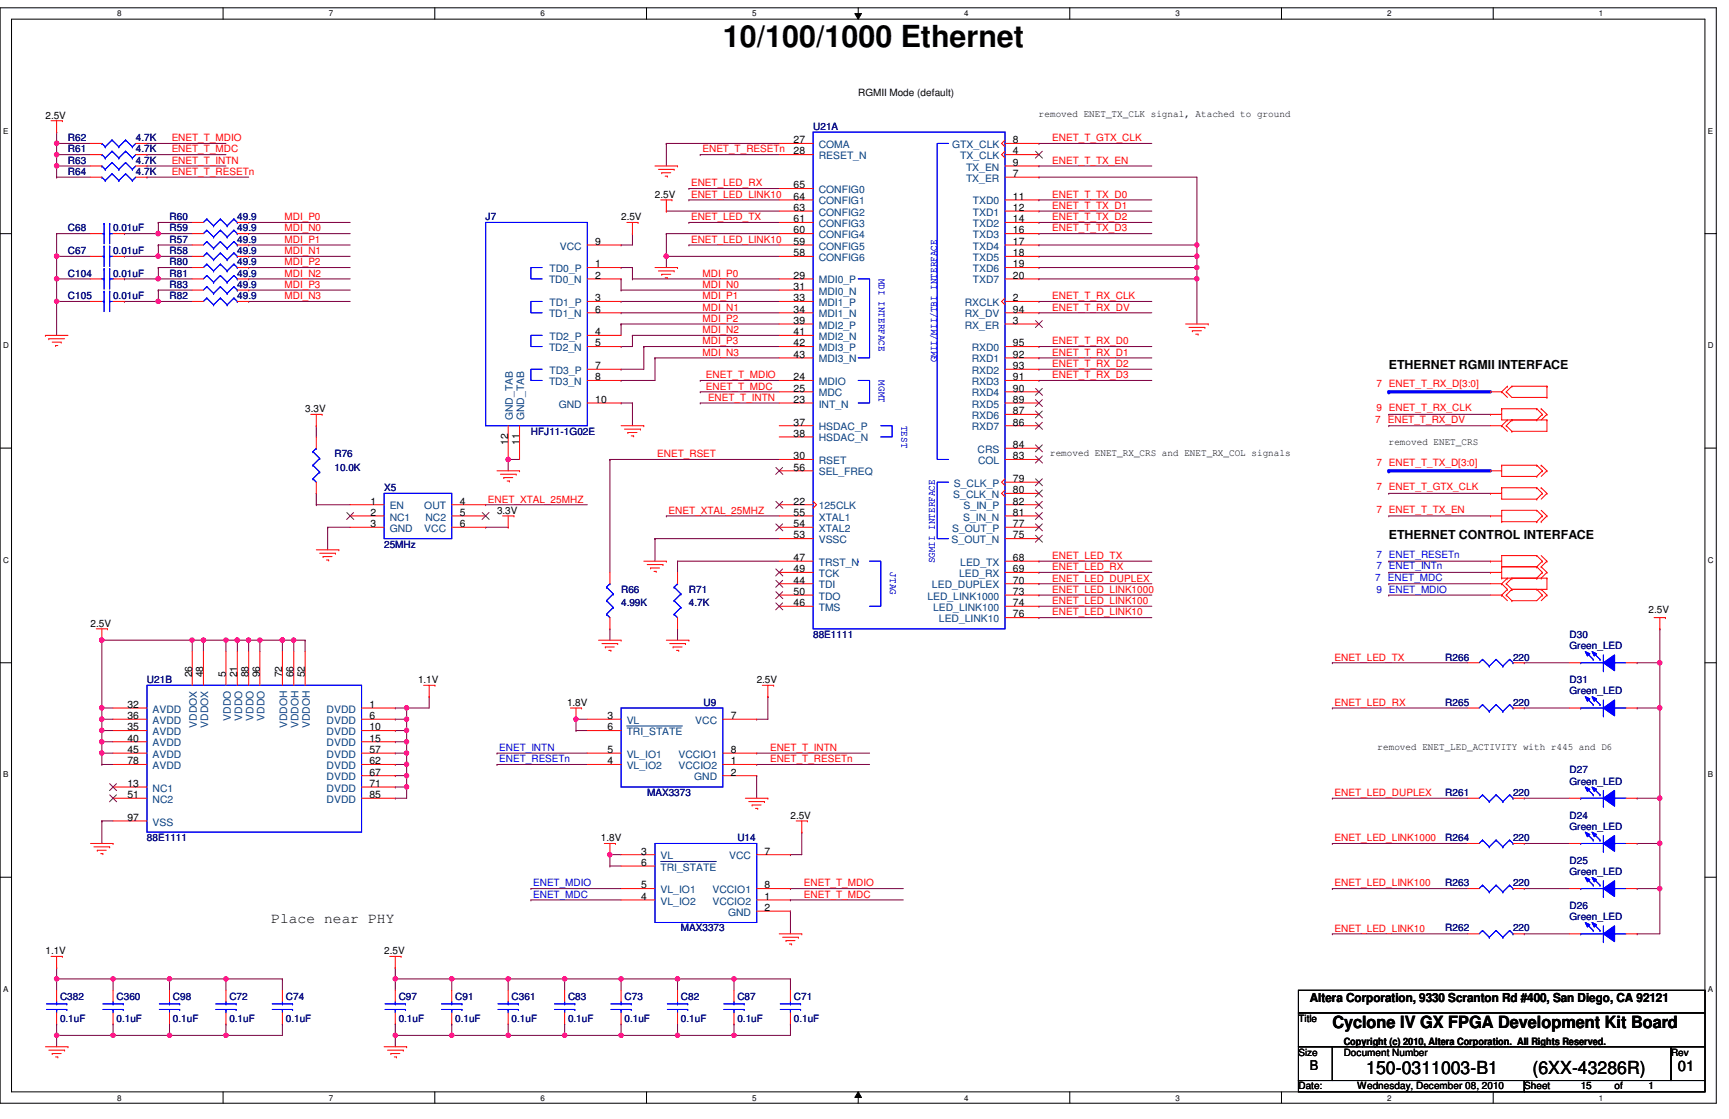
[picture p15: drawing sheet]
<svg xmlns="http://www.w3.org/2000/svg" width="432mm" height="279mm" viewBox="0 0 432 279" stroke-linecap="round" stroke-linejoin="round" font-family="sans-serif">
<defs><g id="words">
<text font-size="7.6" x="180.5" y="11.8">10/100/1000 Ethernet</text>
<g font-size="4.5">
<text x="341.2" y="268.2">150-0311003-B1</text>
<text x="382.7" y="268.2">(6XX-43286R)</text>
</g>
<text font-size="4.2" x="332.7" y="256.8">Cyclone IV GX FPGA Development Kit Board</text>
<g font-size="3.6">
<text x="67.7" y="230.4">Place near PHY</text>
<text x="419" y="267.4">01</text>
</g>
<text font-size="3.3" x="327.1" y="267.2">B</text>
<g font-size="3.1">
<text x="346.8" y="92.2">ETHERNET RGMII INTERFACE</text>
<text x="346.8" y="134.5">ETHERNET CONTROL INTERFACE</text>
<text x="327.1" y="250.1">Altera Corporation, 9330 Scranton Rd #400, San Diego, CA 92121</text>
</g>
<g font-size="2.5">
<text x="214.3" y="24">RGMII Mode (default)</text>
<text x="11.3" y="29.6">2.5V</text>
<text x="259.5" y="29.3">removed ENET_TX_CLK signal, Atached to ground</text>
<text x="198.2" y="35.8">27</text>
<text x="253" y="35.8">8</text>
<text x="198.2" y="38.6">28</text>
<text x="253" y="38.6">4</text>
<text x="253" y="41.4">9</text>
<text x="198.2" y="47">65</text>
<text x="253" y="44.2">7</text>
<text x="163.6" y="49.3">2.5V</text>
<text x="198.2" y="52.7">63</text>
<text x="198.2" y="49.9">64</text>
<text x="253" y="49.9">11</text>
<text x="253" y="52.7">12</text>
<text x="155.1" y="54.9">2.5V</text>
<text x="198.2" y="58.3">60</text>
<text x="198.2" y="55.5">61</text>
<text x="253" y="55.5">14</text>
<text x="253" y="58.3">16</text>
<text x="148.7" y="61.1">9</text>
<text x="198.2" y="64">58</text>
<text x="198.2" y="61.1">59</text>
<text x="253" y="61.1">17</text>
<text x="253" y="64">18</text>
<text x="148.7" y="66.8">1</text>
<text x="148.7" y="69.6">2</text>
<text x="198.2" y="69.6">29</text>
<text x="253" y="66.8">19</text>
<text x="253" y="69.6">20</text>
<text x="148.7" y="75.2">3</text>
<text x="198.2" y="75.2">33</text>
<text x="198.2" y="72.4">31</text>
<text x="253" y="75.2">2</text>
<text x="148.7" y="78.1">6</text>
<text x="148.7" y="83.7">4</text>
<text x="198.2" y="80.9">39</text>
<text x="198.2" y="83.7">41</text>
<text x="198.2" y="78.1">34</text>
<text x="253" y="78.1">94</text>
<text x="253" y="80.9">3</text>
<text x="148.7" y="86.5">5</text>
<text x="198.2" y="86.5">42</text>
<text x="198.2" y="89.3">43</text>
<text x="253" y="86.5">95</text>
<text x="253" y="89.3">92</text>
<text x="148.7" y="92.2">7</text>
<text x="148.7" y="95">8</text>
<text x="198.2" y="95">24</text>
<text x="253" y="92.2">93</text>
<text x="253" y="95">91</text>
<text x="148.7" y="100.6">10</text>
<text x="198.2" y="97.8">25</text>
<text x="198.2" y="100.6">23</text>
<text x="253" y="97.8">90</text>
<text x="253" y="100.6">89</text>
<text x="76.2" y="102.9">3.3V</text>
<text x="198.2" y="106.3">37</text>
<text x="253" y="103.4">87</text>
<text x="253" y="106.3">86</text>
<text x="126.9" y="111.2" transform="rotate(-90 126.9 111.2)">12</text>
<text x="129.7" y="111.2" transform="rotate(-90 129.7 111.2)">11</text>
<text x="198.2" y="109.1">38</text>
<text x="253" y="111.9">84</text>
<text x="262.3" y="113.9">removed ENET_RX_CRS and ENET_RX_COL signals</text>
<text x="346.8" y="111.1">removed ENET_CRS</text>
<text x="198.2" y="114.7">30</text>
<text x="198.2" y="117.5">56</text>
<text x="253" y="114.7">83</text>
<text x="92.5" y="126">1</text>
<text x="114.8" y="126">4</text>
<text x="198.2" y="126">22</text>
<text x="253" y="120.4">79</text>
<text x="253" y="123.1">80</text>
<text x="253" y="126">82</text>
<text x="92.5" y="128.8">2</text>
<text x="92.5" y="131.6">3</text>
<text x="114.8" y="128.8">5</text>
<text x="114.8" y="131.6">6</text>
<text x="124.1" y="128.3">3.3V</text>
<text x="198.2" y="128.8">55</text>
<text x="198.2" y="131.6">54</text>
<text x="253" y="128.8">81</text>
<text x="253" y="131.6">77</text>
<text x="198.2" y="134.5">53</text>
<text x="253" y="134.5">75</text>
<text x="198.2" y="142.9">49</text>
<text x="198.2" y="140.1">47</text>
<text x="253" y="140.1">68</text>
<text x="253" y="142.9">69</text>
<text x="198.2" y="148.5">50</text>
<text x="198.2" y="145.7">44</text>
<text x="253" y="145.7">70</text>
<text x="253" y="148.5">73</text>
<text x="198.2" y="151.3">46</text>
<text x="253" y="151.3">74</text>
<text x="253" y="154.2">76</text>
<text x="411.7" y="153.1">2.5V</text>
<text x="22.6" y="156.5">2.5V</text>
<text x="48" y="169.1" transform="rotate(-90 48 169.1)">26</text>
<text x="50.8" y="169.1" transform="rotate(-90 50.8 169.1)">48</text>
<text x="56.4" y="169.1" transform="rotate(-90 56.4 169.1)">5</text>
<text x="59.2" y="169.1" transform="rotate(-90 59.2 169.1)">21</text>
<text x="62.1" y="169.1" transform="rotate(-90 62.1 169.1)">88</text>
<text x="64.9" y="169.1" transform="rotate(-90 64.9 169.1)">96</text>
<text x="70.5" y="169.1" transform="rotate(-90 70.5 169.1)">72</text>
<text x="73.3" y="169.1" transform="rotate(-90 73.3 169.1)">66</text>
<text x="76.2" y="169.1" transform="rotate(-90 76.2 169.1)">52</text>
<text x="104.4" y="170.6">1.1V</text>
<text x="189" y="170.6">2.5V</text>
<text x="31.8" y="176.7">32</text>
<text x="31.8" y="179.5">36</text>
<text x="92.3" y="176.7">1</text>
<text x="92.3" y="179.5">6</text>
<text x="141.6" y="176.2">1.8V</text>
<text x="151.7" y="179.5">3</text>
<text x="182.5" y="179.5">7</text>
<text x="31.8" y="182.4">35</text>
<text x="31.8" y="185.2">40</text>
<text x="92.3" y="182.4">10</text>
<text x="92.3" y="185.2">15</text>
<text x="151.7" y="182.4">6</text>
<text x="31.8" y="188">45</text>
<text x="31.8" y="190.8">78</text>
<text x="92.3" y="188">57</text>
<text x="92.3" y="190.8">62</text>
<text x="151.7" y="190.8">4</text>
<text x="151.7" y="188">5</text>
<text x="182.5" y="190.8">1</text>
<text x="182.5" y="188">8</text>
<text x="344" y="187.2">removed ENET_LED_ACTIVITY with r445 and D6</text>
<text x="31.8" y="196.5">13</text>
<text x="92.3" y="193.6">67</text>
<text x="92.3" y="196.5">71</text>
<text x="182.5" y="193.6">2</text>
<text x="31.8" y="199.3">51</text>
<text x="92.3" y="199.3">85</text>
<text x="31.8" y="204.9">97</text>
<text x="197.4" y="204.4">2.5V</text>
<text x="150.1" y="210">1.8V</text>
<text x="160.1" y="213.4">3</text>
<text x="191" y="213.4">7</text>
<text x="160.1" y="221.8">5</text>
<text x="160.1" y="216.2">6</text>
<text x="191" y="221.8">8</text>
<text x="160.1" y="224.7">4</text>
<text x="191" y="224.7">1</text>
<text x="191" y="227.5">2</text>
<text x="11.3" y="238.2">1.1V</text>
<text x="95.9" y="238.2">2.5V</text>
<text x="324.3" y="255.1">Title</text>
<text x="324.3" y="263.6">Size</text>
<text x="335.6" y="260.9">Copyright (c) 2010, Altera Corporation. All Rights Reserved.</text>
<text x="335.6" y="263.6">Document Number</text>
<text x="417.3" y="263.6">Rev</text>
<text x="324.3" y="272">Date:</text>
<text x="339" y="272">Wednesday, December 08, 2010</text>
<text x="380.7" y="272">Sheet</text>
<text x="394.8" y="272">15</text>
<text x="403.2" y="272">of</text>
<text x="411.7" y="272">1</text>
</g>
<g font-size="2.5" fill="#000080">
<text x="17" y="35.2">R62</text>
<text x="33.9" y="35.2">4.7K</text>
<text x="203.1" y="32.4">U21A</text>
<text x="17" y="40.9">R63</text>
<text x="17" y="38.1">R61</text>
<text x="33.9" y="40.9">4.7K</text>
<text x="33.9" y="38.1">4.7K</text>
<text x="17" y="43.7">R64</text>
<text x="33.9" y="43.7">4.7K</text>
<text x="17" y="57.8">C68</text>
<text x="28.2" y="57.8">0.01uF</text>
<text x="42.3" y="54.9">R60</text>
<text x="42.3" y="57.8">R59</text>
<text x="59.3" y="54.9">49.9</text>
<text x="59.3" y="57.8">49.9</text>
<text x="121.3" y="54.9">J7</text>
<text x="17" y="63.4">C67</text>
<text x="28.2" y="63.4">0.01uF</text>
<text x="42.3" y="63.4">R58</text>
<text x="42.3" y="60.6">R57</text>
<text x="59.3" y="63.4">49.9</text>
<text x="59.3" y="60.6">49.9</text>
<text x="17" y="69">C104</text>
<text x="28.2" y="69">0.01uF</text>
<text x="42.3" y="66.3">R80</text>
<text x="42.3" y="69">R81</text>
<text x="42.3" y="71.9">R83</text>
<text x="59.3" y="66.3">49.9</text>
<text x="59.3" y="69">49.9</text>
<text x="59.3" y="71.9">49.9</text>
<text x="17" y="74.7">C105</text>
<text x="28.2" y="74.7">0.01uF</text>
<text x="42.3" y="74.7">R82</text>
<text x="59.3" y="74.7">49.9</text>
<text x="132.6" y="108.5">HFJ11-1G02E</text>
<text x="83.5" y="114.2">R76</text>
<text x="83.5" y="117.6">10.0K</text>
<text x="95.9" y="122.6">X5</text>
<text x="95.9" y="136.7">25MHz</text>
<text x="155.1" y="148">R66</text>
<text x="172" y="148">R71</text>
<text x="155.1" y="151.4">4.99K</text>
<text x="172" y="151.4">4.7K</text>
<text x="203.1" y="159.3">88E1111</text>
<text x="392" y="159.3">D30</text>
<text x="360.9" y="164.9">R266</text>
<text x="377.9" y="164.9">220</text>
<text x="392" y="162.1">Green_LED</text>
<text x="36.7" y="170.6">U21B</text>
<text x="392" y="170.6">D31</text>
<text x="392" y="173.4">Green_LED</text>
<text x="175.7" y="176.2">U9</text>
<text x="360.9" y="176.2">R265</text>
<text x="377.9" y="176.2">220</text>
<text x="392" y="193.1">D27</text>
<text x="392" y="195.9">Green_LED</text>
<text x="161.6" y="198.8">MAX3373</text>
<text x="360.9" y="198.8">R261</text>
<text x="377.9" y="198.8">220</text>
<text x="392" y="204.4">D24</text>
<text x="392" y="207.2">Green_LED</text>
<text x="36.7" y="210">88E1111</text>
<text x="184.1" y="210">U14</text>
<text x="360.9" y="210">R264</text>
<text x="377.9" y="210">220</text>
<text x="392" y="215.6">D25</text>
<text x="360.9" y="221.3">R263</text>
<text x="377.9" y="221.3">220</text>
<text x="392" y="218.5">Green_LED</text>
<text x="392" y="226.9">D26</text>
<text x="170.1" y="232.6">MAX3373</text>
<text x="360.9" y="232.6">R262</text>
<text x="377.9" y="232.6">220</text>
<text x="392" y="229.7">Green_LED</text>
<text x="15" y="249.8">C382</text>
<text x="29.1" y="249.8">C360</text>
<text x="43.2" y="249.8">C98</text>
<text x="57.3" y="249.8">C72</text>
<text x="71.4" y="249.8">C74</text>
<text x="99.6" y="249.8">C97</text>
<text x="113.7" y="249.8">C91</text>
<text x="127.8" y="249.8">C361</text>
<text x="141.9" y="249.8">C83</text>
<text x="156" y="249.8">C73</text>
<text x="170.1" y="249.8">C82</text>
<text x="184.1" y="249.8">C87</text>
<text x="198.2" y="249.8">C71</text>
<text x="15" y="255.1">0.1uF</text>
<text x="29.1" y="255.1">0.1uF</text>
<text x="43.2" y="255.1">0.1uF</text>
<text x="57.3" y="255.1">0.1uF</text>
<text x="71.4" y="255.1">0.1uF</text>
<text x="99.6" y="255.1">0.1uF</text>
<text x="113.7" y="255.1">0.1uF</text>
<text x="127.8" y="255.1">0.1uF</text>
<text x="141.9" y="255.1">0.1uF</text>
<text x="156" y="255.1">0.1uF</text>
<text x="170.1" y="255.1">0.1uF</text>
<text x="184.1" y="255.1">0.1uF</text>
<text x="198.2" y="255.1">0.1uF</text>
</g>
<g font-size="2.5" fill="#f00">
<text x="42.9" y="35.3">ENET_T_MDIO</text>
<text x="262.8" y="35.3">ENET_T_GTX_CLK</text>
<text x="42.9" y="40.9">ENET_T_INTN</text>
<text x="42.9" y="38.1">ENET_T_MDC</text>
<text x="175.4" y="38.1">ENET_T_RESETn</text>
<text x="262.8" y="40.9">ENET_T_TX_EN</text>
<text x="42.9" y="43.7">ENET_T_RESETn</text>
<text x="172.6" y="46.5">ENET_LED_RX</text>
<text x="172.6" y="49.4">ENET_LED_LINK10</text>
<text x="262.8" y="52.2">ENET_T_TX_D1</text>
<text x="262.8" y="49.4">ENET_T_TX_D0</text>
<text x="71.1" y="57.8">MDI_N0</text>
<text x="71.1" y="55">MDI_P0</text>
<text x="172.6" y="55">ENET_LED_TX</text>
<text x="262.8" y="57.8">ENET_T_TX_D3</text>
<text x="262.8" y="55">ENET_T_TX_D2</text>
<text x="71.1" y="60.6">MDI_P1</text>
<text x="71.1" y="63.5">MDI_N1</text>
<text x="172.6" y="60.6">ENET_LED_LINK10</text>
<text x="71.1" y="66.3">MDI_P2</text>
<text x="71.1" y="69.1">MDI_N2</text>
<text x="71.1" y="71.9">MDI_P3</text>
<text x="175.4" y="71.9">MDI_N0</text>
<text x="175.4" y="69.1">MDI_P0</text>
<text x="71.1" y="74.7">MDI_N3</text>
<text x="175.4" y="74.7">MDI_P1</text>
<text x="175.4" y="77.6">MDI_N1</text>
<text x="262.8" y="74.7">ENET_T_RX_CLK</text>
<text x="262.8" y="77.6">ENET_T_RX_DV</text>
<text x="175.4" y="80.3">MDI_P2</text>
<text x="175.4" y="83.2">MDI_N2</text>
<text x="175.4" y="86">MDI_P3</text>
<text x="175.4" y="88.8">MDI_N3</text>
<text x="262.8" y="88.8">ENET_T_RX_D1</text>
<text x="262.8" y="86">ENET_T_RX_D0</text>
<text x="176.3" y="94.4">ENET_T_MDIO</text>
<text x="262.8" y="94.4">ENET_T_RX_D3</text>
<text x="262.8" y="91.7">ENET_T_RX_D2</text>
<text x="176.3" y="97.3">ENET_T_MDC</text>
<text x="176.8" y="100.1">ENET_T_INTN</text>
<text x="343.7" y="96.7">7 ENET_T_RX_D[3:0]</text>
<text x="343.5" y="105.7">7 ENET_T_RX_DV</text>
<text x="343.7" y="102.6">9 ENET_T_RX_CLK</text>
<text x="164.1" y="114.2">ENET_RSET</text>
<text x="343.7" y="116.4">7 ENET_T_TX_D[3:0]</text>
<text x="121.8" y="125.5">ENET_XTAL_25MHZ</text>
<text x="343.7" y="122.3">7 ENET_T_GTX_CLK</text>
<text x="167" y="128.3">ENET_XTAL_25MHZ</text>
<text x="343.7" y="128">7 ENET_T_TX_EN</text>
<text x="262.8" y="139.6">ENET_LED_TX</text>
<text x="262.8" y="142.4">ENET_LED_RX</text>
<text x="262.8" y="148">ENET_LED_LINK1000</text>
<text x="262.8" y="145.2">ENET_LED_DUPLEX</text>
<text x="262.8" y="150.8">ENET_LED_LINK100</text>
<text x="262.8" y="153.7">ENET_LED_LINK10</text>
<text x="333.3" y="164.9">ENET_LED_TX</text>
<text x="333.3" y="176.2">ENET_LED_RX</text>
<text x="192.3" y="187.5">ENET_T_INTN</text>
<text x="192.3" y="190.3">ENET_T_RESETn</text>
<text x="333.3" y="198.8">ENET_LED_DUPLEX</text>
<text x="333.3" y="210.1">ENET_LED_LINK1000</text>
<text x="200.8" y="221.3">ENET_T_MDIO</text>
<text x="333.3" y="221.3">ENET_LED_LINK100</text>
<text x="200.8" y="224.2">ENET_T_MDC</text>
<text x="333.3" y="232.6">ENET_LED_LINK10</text>
</g>
<g font-size="2.5" fill="#004080">
<text x="204.5" y="37">COMA</text>
<text x="204.5" y="39.8">RESET_N</text>
<text x="237.8" y="37">GTX_CLK</text>
<text x="239.8" y="39.8">TX_CLK</text>
<text x="241.3" y="42.6">TX_EN</text>
<text x="241.3" y="45.4">TX_ER</text>
<text x="204.5" y="53.8">CONFIG2</text>
<text x="204.5" y="51.1">CONFIG1</text>
<text x="204.5" y="48.2">CONFIG0</text>
<text x="243" y="51.1">TXD0</text>
<text x="243" y="53.8">TXD1</text>
<text x="204.5" y="59.5">CONFIG4</text>
<text x="204.5" y="56.7">CONFIG3</text>
<text x="243" y="56.7">TXD2</text>
<text x="243" y="59.5">TXD3</text>
<text x="139.8" y="62.3">VCC</text>
<text x="204.5" y="65.2">CONFIG6</text>
<text x="204.5" y="62.3">CONFIG5</text>
<text x="243" y="62.3">TXD4</text>
<text x="243" y="65.2">TXD5</text>
<text x="137.1" y="70.8">TD0_N</text>
<text x="137.2" y="67.9">TD0_P</text>
<text x="204.5" y="70.8">MDI0_P</text>
<text x="243" y="67.9">TXD6</text>
<text x="243" y="70.8">TXD7</text>
<text x="137.2" y="76.4">TD1_P</text>
<text x="204.5" y="76.4">MDI1_P</text>
<text x="204.5" y="73.6">MDI0_N</text>
<text x="241" y="76.4">RXCLK</text>
<text x="137.1" y="79.2">TD1_N</text>
<text x="204.5" y="82">MDI2_P</text>
<text x="204.5" y="79.2">MDI1_N</text>
<text x="241" y="79.2">RX_DV</text>
<text x="241" y="82">RX_ER</text>
<text x="137.1" y="87.7">TD2_N</text>
<text x="137.2" y="84.9">TD2_P</text>
<text x="204.5" y="87.7">MDI3_P</text>
<text x="204.5" y="84.9">MDI2_N</text>
<text x="242.7" y="87.7">RXD0</text>
<text x="137.2" y="93.3">TD3_P</text>
<text x="204.5" y="90.5">MDI3_N</text>
<text x="242.7" y="90.5">RXD1</text>
<text x="242.7" y="93.3">RXD2</text>
<text x="137.1" y="96.1">TD3_N</text>
<text x="139.5" y="101.8">GND</text>
<text x="204.5" y="96.1">MDIO</text>
<text x="204.5" y="99">MDC</text>
<text x="204.5" y="101.8">INT_N</text>
<text x="242.7" y="96.1">RXD3</text>
<text x="242.7" y="99">RXD4</text>
<text x="242.7" y="101.8">RXD5</text>
<text x="128.1" y="104.9" transform="rotate(-90 128.1 104.9)">GND_TAB</text>
<text x="130.9" y="104.9" transform="rotate(-90 130.9 104.9)">GND_TAB</text>
<text x="204.5" y="107.4">HSDAC_P</text>
<text x="242.7" y="104.6">RXD6</text>
<text x="242.7" y="107.4">RXD7</text>
<text x="204.5" y="110.2">HSDAC_N</text>
<text x="244.1" y="113.1">CRS</text>
<text x="204.5" y="115.9">RSET</text>
<text x="204.5" y="118.7">SEL_FREQ</text>
<text x="244.3" y="115.9">COL</text>
<text x="238.1" y="124.3">S_CLK_N</text>
<text x="238.2" y="121.5">S_CLK_P</text>
<text x="97.3" y="127.2">EN</text>
<text x="97.3" y="130">NC1</text>
<text x="106" y="127.2">OUT</text>
<text x="106.3" y="130">NC2</text>
<text x="204.5" y="127.2">125CLK</text>
<text x="204.5" y="130">XTAL1</text>
<text x="240.5" y="130">S_IN_N</text>
<text x="240.7" y="127.2">S_IN_P</text>
<text x="97.3" y="132.8">GND</text>
<text x="106" y="132.8">VCC</text>
<text x="204.5" y="132.8">XTAL2</text>
<text x="204.5" y="135.6">VSSC</text>
<text x="237.7" y="135.6">S_OUT_N</text>
<text x="237.8" y="132.8">S_OUT_P</text>
<text x="204.5" y="141.3">TRST_N</text>
<text x="239.8" y="141.3">LED_TX</text>
<text x="204.5" y="149.7">TDO</text>
<text x="204.5" y="146.9">TDI</text>
<text x="204.5" y="144.1">TCK</text>
<text x="231.6" y="149.7">LED_LINK1000</text>
<text x="232.7" y="146.9">LED_DUPLEX</text>
<text x="239.5" y="144.1">LED_RX</text>
<text x="204.5" y="152.5">TMS</text>
<text x="233" y="152.5">LED_LINK100</text>
<text x="234.5" y="155.4">LED_LINK10</text>
<text x="38.1" y="177.9">AVDD</text>
<text x="81.6" y="177.9">DVDD</text>
<text x="38.1" y="180.7">AVDD</text>
<text x="38.1" y="183.6">AVDD</text>
<text x="49.2" y="181.7" transform="rotate(-90 49.2 181.7)">VDDOX</text>
<text x="52" y="181.7" transform="rotate(-90 52 181.7)">VDDOX</text>
<text x="57.6" y="180" transform="rotate(-90 57.6 180)">VDDO</text>
<text x="60.5" y="180" transform="rotate(-90 60.5 180)">VDDO</text>
<text x="63.3" y="180" transform="rotate(-90 63.3 180)">VDDO</text>
<text x="66.1" y="180" transform="rotate(-90 66.1 180)">VDDO</text>
<text x="71.7" y="181.9" transform="rotate(-90 71.7 181.9)">VDDOH</text>
<text x="74.5" y="181.9" transform="rotate(-90 74.5 181.9)">VDDOH</text>
<text x="77.4" y="181.9" transform="rotate(-90 77.4 181.9)">VDDOH</text>
<text x="81.6" y="180.7">DVDD</text>
<text x="81.6" y="183.6">DVDD</text>
<text x="156.5" y="180.7">VL</text>
<text x="156.5" y="183.6">TRI_STATE</text>
<text x="173.7" y="180.7">VCC</text>
<text x="38.1" y="186.4">AVDD</text>
<text x="38.1" y="189.2">AVDD</text>
<text x="81.6" y="186.4">DVDD</text>
<text x="81.6" y="189.2">DVDD</text>
<text x="156.5" y="189.2">VL_IO1</text>
<text x="169.5" y="189.2">VCCIO1</text>
<text x="38.1" y="197.7">NC1</text>
<text x="38.1" y="192">AVDD</text>
<text x="81.6" y="192">DVDD</text>
<text x="81.6" y="194.8">DVDD</text>
<text x="81.6" y="197.7">DVDD</text>
<text x="156.5" y="192">VL_IO2</text>
<text x="169.5" y="192">VCCIO2</text>
<text x="173.4" y="194.8">GND</text>
<text x="38.1" y="200.4">NC2</text>
<text x="81.6" y="200.4">DVDD</text>
<text x="38.1" y="206.1">VSS</text>
<text x="165" y="214.5">VL</text>
<text x="182.1" y="214.5">VCC</text>
<text x="165" y="217.4">TRI_STATE</text>
<text x="165" y="225.8">VL_IO2</text>
<text x="165" y="223">VL_IO1</text>
<text x="177.9" y="225.8">VCCIO2</text>
<text x="177.9" y="223">VCCIO1</text>
<text x="181.8" y="228.6">GND</text>
</g>
<g font-size="2.5" fill="#00f">
<text x="219.5" y="69.6" transform="rotate(90 219.5 69.6)">MDI INTERFACE</text>
<text x="219.5" y="95" transform="rotate(90 219.5 95)">MGMT</text>
<text x="234" y="90.5" transform="rotate(-90 234 90.5)">GMII/MII/TBI INTERFACE</text>
<text x="225.1" y="106.3" transform="rotate(90 225.1 106.3)">TEST</text>
<text x="222.3" y="142.9" transform="rotate(90 222.3 142.9)">JTAG</text>
<text x="233.4" y="140.7" transform="rotate(-90 233.4 140.7)">SGMII INTERFACE</text>
<text x="343.7" y="139.3">7 ENET_RESETn</text>
<text x="343.7" y="142.1">7 ENET_INTn</text>
<text x="343.5" y="145.2">7 ENET_MDC</text>
<text x="343.7" y="148">9 ENET_MDIO</text>
<text x="124.7" y="190.3">ENET_RESETn</text>
<text x="124.7" y="187.5">ENET_INTN</text>
<text x="133.1" y="221.3">ENET_MDIO</text>
<text x="133.1" y="224.2">ENET_MDC</text>
</g>
<g font-size="2">
<text x="29.3" y="4.1">8</text>
<text x="82.1" y="4.1">7</text>
<text x="135" y="4.1">6</text>
<text x="187.9" y="4.1">5</text>
<text x="240.7" y="4.1">4</text>
<text x="293.6" y="4.1">3</text>
<text x="346.5" y="4.1">2</text>
<text x="399.3" y="4.1">1</text>
<text x=".8" y="33.4">E</text>
<text x="426.5" y="33.4">E</text>
<text x=".8" y="86.9">D</text>
<text x="426.5" y="86.9">D</text>
<text x=".8" y="140.5">C</text>
<text x="426.5" y="140.5">C</text>
<text x=".8" y="194.1">B</text>
<text x="426.5" y="194.1">B</text>
<text x=".8" y="247.6">A</text>
<text x="426.5" y="247.6">A</text>
<text x="29.3" y="274.8">8</text>
<text x="82.1" y="274.8">7</text>
<text x="135" y="274.8">6</text>
<text x="187.9" y="274.8">5</text>
<text x="240.7" y="274.8">4</text>
<text x="293.6" y="274.8">3</text>
<text x="346.5" y="274.8">2</text>
<text x="399.3" y="274.8">1</text>
</g>
</g></defs>
<path d="M0 1.9h428.6v273.6h-428.6zM2.9 4.8h422.9v267.8h-422.9z" fill="none" stroke="#000" stroke-width=".25"/>
<g fill="#fff">
<path d="M29.3 2.3h1.1v2.2h-1.1z"/>
<path d="M29.3 273h1.1v2.2h-1.1z"/>
</g>
<path d="M55.7 1.9v2.9M55.7 272.6v2.9" fill="none" stroke="#000" stroke-width=".25"/>
<g fill="#fff">
<path d="M82.1 2.3h1.1v2.2h-1.1z"/>
<path d="M82.1 273h1.1v2.2h-1.1z"/>
</g>
<path d="M108.6 1.9v2.9M108.6 272.6v2.9" fill="none" stroke="#000" stroke-width=".25"/>
<g fill="#fff">
<path d="M135 2.3h1.1v2.2h-1.1z"/>
<path d="M135 273h1.1v2.2h-1.1z"/>
</g>
<path d="M161.5 1.9v2.9M161.5 272.6v2.9" fill="none" stroke="#000" stroke-width=".25"/>
<g fill="#fff">
<path d="M187.9 2.3h1.1v2.2h-1.1z"/>
<path d="M187.9 273h1.1v2.2h-1.1z"/>
</g>
<path d="M213.5 3.4h1.6l-.8 1.4zM214.3 1.9v2.9M214.3 272.6l.8 1.4h-1.6zM214.3 272.6v2.9" fill="none" stroke="#000" stroke-width=".25"/>
<path d="M213.5 3.4h1.6l-.8 1.4zM214.3 272.6l.8 1.4h-1.6z" fill="#000"/>
<g fill="#fff">
<path d="M240.7 2.3h1.2v2.2h-1.2z"/>
<path d="M240.7 273h1.2v2.2h-1.2z"/>
</g>
<path d="M267.2 1.9v2.9M267.2 272.6v2.9" fill="none" stroke="#000" stroke-width=".25"/>
<g fill="#fff">
<path d="M293.6 2.3h1.1v2.2h-1.1z"/>
<path d="M293.6 273h1.1v2.2h-1.1z"/>
</g>
<path d="M320 1.9v2.9M320 272.6v2.9" fill="none" stroke="#000" stroke-width=".25"/>
<g fill="#fff">
<path d="M346.5 2.3h1.1v2.2h-1.1z"/>
<path d="M346.5 273h1.1v2.2h-1.1z"/>
</g>
<path d="M372.9 1.9v2.9M372.9 272.6v2.9" fill="none" stroke="#000" stroke-width=".25"/>
<g fill="#fff">
<path d="M399.3 2.3h1.1v2.2h-1.1z"/>
<path d="M399.3 273h1.1v2.2h-1.1z"/>
<path d="M.8 31.5h1.3v2.3h-1.3z"/>
<path d="M426.5 31.5h1.3v2.3h-1.3z"/>
<path d="M.8 85.1h1.4v2.2h-1.4z"/>
<path d="M426.5 85.1h1.4v2.2h-1.4z"/>
</g>
<path d="M0 58.3h2.9M425.8 58.3h2.8" fill="none" stroke="#000" stroke-width=".25"/>
<g fill="#fff">
<path d="M.8 138.6h1.4v2.3h-1.4z"/>
<path d="M426.5 138.6h1.4v2.3h-1.4z"/>
</g>
<path d="M0 111.9h2.9M425.8 111.9h2.8" fill="none" stroke="#000" stroke-width=".25"/>
<g fill="#fff">
<path d="M.8 192.2h1.3v2.3h-1.3z"/>
<path d="M426.5 192.2h1.3v2.3h-1.3z"/>
</g>
<path d="M0 165.5h2.9M425.8 165.5h2.8" fill="none" stroke="#000" stroke-width=".25"/>
<g fill="#fff">
<path d="M.8 245.8h1.3v2.2h-1.3z"/>
<path d="M426.5 245.8h1.3v2.2h-1.3z"/>
</g>
<path d="M0 219h2.9M425.8 219h2.8" fill="none" stroke="#000" stroke-width=".25"/>
<path d="M169.2 258.5h.1M169.2 258.5h14.1" fill="none" stroke="#800040" stroke-width=".25"/>
<circle cx="169.2" cy="258.5" r=".55" fill="#f0f"/>
<circle cx="169.2" cy="258.5" r=".55" fill="none" stroke="#f0f" stroke-width=".25"/>
<g fill="none" stroke="#800040" stroke-width=".25">
<path d="M157.9 58.3h.1M157.9 58.3v2.9h-2.8M155.1 75.3h.1M155.1 61.2h.1M155.1 75.3h39.5M98.7 258.5h.1M98.7 244.4h.1M98.7 244.4v2.9M98.7 258.5v2.9M112.8 244.4h.1M112.8 255.7h.1M112.8 244.4v2.9"/>
<path d="M112.8 255.7v2.8h-14.1"/>
</g>
<circle cx="98.7" cy="258.5" r=".55" fill="#f0f"/>
<circle cx="98.7" cy="258.5" r=".55" fill="none" stroke="#f0f" stroke-width=".25"/>
<path d="M98.7 244.4h.1M98.7 244.4h14.1" fill="none" stroke="#800040" stroke-width=".25"/>
<circle cx="98.7" cy="244.4" r=".55" fill="#f0f"/>
<circle cx="98.7" cy="244.4" r=".55" fill="none" stroke="#f0f" stroke-width=".25"/>
<path d="M126.9 114.7h.1M126.9 114.7v2.9M169.2 244.4h.1M169.2 244.4h14.1" fill="none" stroke="#800040" stroke-width=".25"/>
<circle cx="169.2" cy="244.4" r=".55" fill="#f0f"/>
<circle cx="169.2" cy="244.4" r=".55" fill="none" stroke="#f0f" stroke-width=".25"/>
<path d="M183.3 244.4h.1M183.3 244.4h14.1" fill="none" stroke="#800040" stroke-width=".25"/>
<circle cx="183.3" cy="244.4" r=".55" fill="#f0f"/>
<circle cx="183.3" cy="244.4" r=".55" fill="none" stroke="#f0f" stroke-width=".25"/>
<path d="M14.1 38.6h.1M14.1 38.6v2.8M14.1 41.4h.1M14.1 41.4h8.5" fill="none" stroke="#800040" stroke-width=".25"/>
<circle cx="14.1" cy="38.6" r=".56" fill="#f0f"/>
<circle cx="14.1" cy="38.6" r=".56" fill="none" stroke="#f0f" stroke-width=".25"/>
<path d="M14.1 38.6h.1M14.1 35.8h.1M14.1 38.6h8.5M14.1 35.8v2.8" fill="none" stroke="#800040" stroke-width=".25"/>
<circle cx="14.1" cy="35.8" r=".56" fill="#f0f"/>
<circle cx="14.1" cy="35.8" r=".56" fill="none" stroke="#f0f" stroke-width=".25"/>
<g fill="none" stroke="#800040" stroke-width=".25">
<path d="M14.1 35.8h.1M14.1 33h.1M14.1 35.8h8.5M14.1 33v2.8M155.1 78.1h.1M155.1 78.1h39.5M155.1 80.9h.1M155.1 80.9h39.5M155.1 80.9v2.8M157.9 83.7h.1M157.9 83.7h36.7M112.8 258.5h.1"/>
<path d="M126.9 244.4h.1M126.9 255.7h.1M126.9 244.4v2.9M126.9 255.7v2.8h-14.1"/>
</g>
<circle cx="112.8" cy="258.5" r=".55" fill="#f0f"/>
<circle cx="112.8" cy="258.5" r=".55" fill="none" stroke="#f0f" stroke-width=".25"/>
<path d="M112.8 244.4h.1M112.8 244.4h14.1" fill="none" stroke="#800040" stroke-width=".25"/>
<circle cx="112.8" cy="244.4" r=".55" fill="#f0f"/>
<circle cx="112.8" cy="244.4" r=".55" fill="none" stroke="#f0f" stroke-width=".25"/>
<path d="M31.1 75.3h.1M31.1 75.3h16.9M39.5 72.4h.1M39.5 75.3h.1M39.5 72.4h8.5M157.9 83.7h.1M157.9 83.7v2.8" fill="none" stroke="#800040" stroke-width=".25"/>
<circle cx="39.5" cy="75.2" r=".55" fill="#f0f"/>
<circle cx="39.5" cy="75.2" r=".55" fill="none" stroke="#f0f" stroke-width=".25"/>
<g fill="none" stroke="#800040" stroke-width=".25">
<path d="M39.5 72.4h.1M39.5 72.4v2.9M155.1 86.5h.1M155.1 86.5h2.8M183.3 244.4h.1M183.3 255.7h.1M183.3 258.5h.1M183.3 244.4v2.9M183.3 255.7v2.8M197.4 244.4h.1M197.4 255.7h.1M197.4 244.4v2.9"/>
<path d="M197.4 255.7v2.8h-14.1"/>
</g>
<circle cx="183.3" cy="258.5" r=".55" fill="#f0f"/>
<circle cx="183.3" cy="258.5" r=".55" fill="none" stroke="#f0f" stroke-width=".25"/>
<path d="M39.5 64h.1M39.5 64h8.5" fill="none" stroke="#800040" stroke-width=".25"/>
<circle cx="39.5" cy="64" r=".56" fill="#f0f"/>
<circle cx="39.5" cy="64" r=".56" fill="none" stroke="#f0f" stroke-width=".25"/>
<g fill="none" stroke="#800040" stroke-width=".25">
<path d="M14.1 58.3h.1M14.1 58.3h8.5M31.1 58.3h.1M31.1 58.3h8.4M14.1 64h.1M14.1 69.6h.1M14.1 64h8.5M14.1 69.6h8.5M31.1 64h.1M39.5 61.2h.1M39.5 61.2v2.8h-8.4M39.5 61.2h8.5"/>
<path d="M160.8 86.5h.1M160.8 86.5h33.8"/>
</g>
<circle cx="14.1" cy="69.6" r=".56" fill="#f0f"/>
<circle cx="14.1" cy="69.6" r=".56" fill="none" stroke="#f0f" stroke-width=".25"/>
<path d="M14.1 75.3h.1M14.1 75.3v8.4M31.1 69.6h.1M31.1 69.6h16.9M39.5 66.8h.1M39.5 69.6h.1M39.5 66.8h8.5" fill="none" stroke="#800040" stroke-width=".25"/>
<circle cx="39.5" cy="69.6" r=".56" fill="#f0f"/>
<circle cx="39.5" cy="69.6" r=".56" fill="none" stroke="#f0f" stroke-width=".25"/>
<path d="M14.1 58.3h.1M14.1 58.3v11.3M14.1 64h.1M39.5 66.8h.1M39.5 66.8v2.8" fill="none" stroke="#800040" stroke-width=".25"/>
<circle cx="14.1" cy="64" r=".56" fill="#f0f"/>
<circle cx="14.1" cy="64" r=".56" fill="none" stroke="#f0f" stroke-width=".25"/>
<path d="M39.5 55.5h.1M39.5 58.3h.1M39.5 55.5h8.5M39.5 58.3h8.5" fill="none" stroke="#800040" stroke-width=".25"/>
<circle cx="39.5" cy="58.3" r=".56" fill="#f0f"/>
<circle cx="39.5" cy="58.3" r=".56" fill="none" stroke="#f0f" stroke-width=".25"/>
<g fill="none" stroke="#800040" stroke-width=".25">
<path d="M39.5 55.5h.1M39.5 55.5v2.8M155.1 72.4h.1M155.1 72.4h39.5M155.1 92.2h.1M155.1 95h.1M160.8 86.5h.1M160.8 86.5v5.7h-5.7M163.6 89.4h.1M163.6 89.4h31M163.6 89.4v5.6h-8.5M126.9 114.7h.1"/>
<path d="M126.9 114.7h2.9M121.3 126h.1M121.3 126h25.4M98.7 255.7h.1M98.7 255.7v2.8"/>
</g>
<circle cx="126.9" cy="114.7" r=".56" fill="#f0f"/>
<circle cx="126.9" cy="114.7" r=".56" fill="none" stroke="#f0f" stroke-width=".25"/>
<path d="M155.1 69.6h.1M155.1 69.6v2.8M14.1 258.5h.1M14.1 244.4h.1M14.1 244.4v2.9M14.1 258.5v2.9M28.2 244.4h.1M28.2 255.7h.1M28.2 244.4v2.9M28.2 255.7v2.8h-14.1" fill="none" stroke="#800040" stroke-width=".25"/>
<circle cx="14.1" cy="258.5" r=".55" fill="#f0f"/>
<circle cx="14.1" cy="258.5" r=".55" fill="none" stroke="#f0f" stroke-width=".25"/>
<path d="M14.1 244.4h.1M14.1 244.4h14.1" fill="none" stroke="#800040" stroke-width=".25"/>
<circle cx="14.1" cy="244.4" r=".55" fill="#f0f"/>
<circle cx="14.1" cy="244.4" r=".55" fill="none" stroke="#f0f" stroke-width=".25"/>
<path d="M28.2 258.5h.1M42.3 244.4h.1M42.3 255.7h.1M42.3 244.4v2.9M42.3 255.7v2.8h-14.1" fill="none" stroke="#800040" stroke-width=".25"/>
<circle cx="28.2" cy="258.5" r=".55" fill="#f0f"/>
<circle cx="28.2" cy="258.5" r=".55" fill="none" stroke="#f0f" stroke-width=".25"/>
<path d="M28.2 244.4h.1M28.2 244.4h14.1" fill="none" stroke="#800040" stroke-width=".25"/>
<circle cx="28.2" cy="244.4" r=".55" fill="#f0f"/>
<circle cx="28.2" cy="244.4" r=".55" fill="none" stroke="#f0f" stroke-width=".25"/>
<path d="M14.1 255.7h.1M14.1 241.6h.1M14.1 241.6v2.8M14.1 255.7v2.8M56.4 244.4h.1M56.4 255.7h.1M56.4 244.4v2.9M56.4 255.7v2.8M70.5 244.4h.1M70.5 255.7h.1M70.5 244.4v2.9M70.5 255.7v2.8" fill="none" stroke="#800040" stroke-width=".25"/>
<circle cx="56.4" cy="258.5" r=".55" fill="#f0f"/>
<circle cx="56.4" cy="258.5" r=".55" fill="none" stroke="#f0f" stroke-width=".25"/>
<path d="M42.3 258.5h.1M42.3 258.5h14.1" fill="none" stroke="#800040" stroke-width=".25"/>
<circle cx="42.3" cy="258.5" r=".55" fill="#f0f"/>
<circle cx="42.3" cy="258.5" r=".55" fill="none" stroke="#f0f" stroke-width=".25"/>
<path d="M42.3 244.4h.1M42.3 244.4h14.1" fill="none" stroke="#800040" stroke-width=".25"/>
<circle cx="42.3" cy="244.4" r=".55" fill="#f0f"/>
<circle cx="42.3" cy="244.4" r=".55" fill="none" stroke="#f0f" stroke-width=".25"/>
<path d="M56.4 258.5h.1M56.4 244.4h.1M56.4 258.5h14.1M56.4 244.4h14.1" fill="none" stroke="#800040" stroke-width=".25"/>
<circle cx="56.4" cy="244.4" r=".55" fill="#f0f"/>
<circle cx="56.4" cy="244.4" r=".55" fill="none" stroke="#f0f" stroke-width=".25"/>
<g fill="none" stroke="#800040" stroke-width=".25">
<path d="M14.1 75.3h.1M14.1 75.3h8.5M155.1 66.8h.1M155.1 66.8h2.8M157.9 69.6h.1M157.9 66.8h.1M157.9 69.6h36.7M157.9 66.8v2.8M155.1 100.6h.1M155.1 100.6h2.8M157.9 100.6h.1M157.9 100.6v5.7"/>
<path d="M98.7 241.6h.1M98.7 241.6v2.8"/>
</g>
<circle cx="14.1" cy="75.2" r=".55" fill="#f0f"/>
<circle cx="14.1" cy="75.2" r=".55" fill="none" stroke="#f0f" stroke-width=".25"/>
<path d="M14.1 69.6h.1M14.1 69.6v5.7M141 244.4h.1M141 244.4v2.9M155.1 244.4h.1M155.1 255.7h.1M155.1 244.4v2.9M155.1 255.7v2.8" fill="none" stroke="#800040" stroke-width=".25"/>
<circle cx="155.1" cy="258.5" r=".55" fill="#f0f"/>
<circle cx="155.1" cy="258.5" r=".55" fill="none" stroke="#f0f" stroke-width=".25"/>
<path d="M141 255.7h.1M141 255.7v2.8M169.2 244.4h.1M169.2 255.7h.1M169.2 244.4v2.9M169.2 255.7v2.8" fill="none" stroke="#800040" stroke-width=".25"/>
<circle cx="141" cy="258.5" r=".55" fill="#f0f"/>
<circle cx="141" cy="258.5" r=".55" fill="none" stroke="#f0f" stroke-width=".25"/>
<path d="M155.1 258.5h.1M155.1 244.4h.1M155.1 258.5h14.1M155.1 244.4h14.1" fill="none" stroke="#800040" stroke-width=".25"/>
<circle cx="155.1" cy="244.4" r=".55" fill="#f0f"/>
<circle cx="155.1" cy="244.4" r=".55" fill="none" stroke="#f0f" stroke-width=".25"/>
<path d="M126.9 258.5h.1M126.9 258.5h14.1" fill="none" stroke="#800040" stroke-width=".25"/>
<circle cx="126.9" cy="258.5" r=".55" fill="#f0f"/>
<circle cx="126.9" cy="258.5" r=".55" fill="none" stroke="#f0f" stroke-width=".25"/>
<path d="M126.9 244.4h.1M126.9 244.4h14.1" fill="none" stroke="#800040" stroke-width=".25"/>
<circle cx="126.9" cy="244.4" r=".55" fill="#f0f"/>
<circle cx="126.9" cy="244.4" r=".55" fill="none" stroke="#f0f" stroke-width=".25"/>
<path d="M141 258.5h.1M141 244.4h.1M141 258.5h14.1M141 244.4h14.1" fill="none" stroke="#800040" stroke-width=".25"/>
<circle cx="141" cy="244.4" r=".55" fill="#f0f"/>
<circle cx="141" cy="244.4" r=".55" fill="none" stroke="#f0f" stroke-width=".25"/>
<g fill="none" stroke="#800040" stroke-width=".25">
<path d="M62.1 58.3h.1M62.1 55.5h.1M62.1 58.3h25.4M62.1 55.5h25.4M62.1 61.2h.1M62.1 64h.1M62.1 66.8h.1M62.1 69.6h.1M62.1 72.4h.1M62.1 75.3h.1M62.1 61.2h25.4M62.1 64h25.4"/>
<path d="M62.1 66.8h25.4M62.1 69.6h25.4M62.1 72.4h25.4M62.1 75.3h25.4M408.9 210.6h.1M408.9 210.6h5.6M408.9 233.2h.1M408.9 221.9h.1M408.9 233.2h5.6M408.9 221.9h5.6"/>
</g>
<circle cx="414.5" cy="210.6" r=".56" fill="#f0f"/>
<circle cx="414.5" cy="210.6" r=".56" fill="none" stroke="#f0f" stroke-width=".25"/>
<path d="M414.5 176.8h.1M414.5 176.8v22.5h-5.6M408.9 199.3h.1" fill="none" stroke="#800040" stroke-width=".25"/>
<circle cx="414.5" cy="176.7" r=".56" fill="#f0f"/>
<circle cx="414.5" cy="176.7" r=".56" fill="none" stroke="#f0f" stroke-width=".25"/>
<path d="M414.5 199.3h.1M414.5 199.3v22.6M414.5 210.6h.1" fill="none" stroke="#800040" stroke-width=".25"/>
<circle cx="414.5" cy="199.3" r=".56" fill="#f0f"/>
<circle cx="414.5" cy="199.3" r=".56" fill="none" stroke="#f0f" stroke-width=".25"/>
<path d="M414.5 221.9h.1M414.5 221.9v11.3" fill="none" stroke="#800040" stroke-width=".25"/>
<circle cx="414.5" cy="221.9" r=".56" fill="#f0f"/>
<circle cx="414.5" cy="221.9" r=".56" fill="none" stroke="#f0f" stroke-width=".25"/>
<g fill="none" stroke="#800040" stroke-width=".25">
<path d="M14.1 41.4h.1M14.1 41.4v2.8M36.7 44.2h.1M36.7 44.2h25.4M332.7 199.3h.1M332.7 199.3h33.9M380.7 199.3h.1M380.7 199.3h11.3M332.7 210.6h.1M332.7 210.6h33.9M380.7 210.6h.1M380.7 210.6h11.3"/>
<path d="M332.7 233.2h.1M332.7 221.9h.1M332.7 233.2h33.9M332.7 221.9h33.9M380.7 221.9h.1M380.7 233.2h.1M380.7 233.2h11.3M380.7 221.9h11.3"/>
</g>
<circle cx="14.1" cy="41.4" r=".56" fill="#f0f"/>
<circle cx="14.1" cy="41.4" r=".56" fill="none" stroke="#f0f" stroke-width=".25"/>
<g fill="none" stroke="#800040" stroke-width=".25">
<path d="M14.1 44.2h.1M14.1 44.2h8.5M79 106.3h.1M79 106.3v2.8M79 126h.1M79 123.2h.1M79 126h8.5M79 123.2v2.8M81.8 131.7h.1M81.8 131.7h5.7M81.8 131.7v5.6M121.3 131.7h.1"/>
<path d="M121.3 131.7h5.6M64.9 159.9h.1M64.9 159.9h5.6M73.4 159.9h.1M73.4 159.9h2.8M101.6 176.8h.1M107.2 173.9h.1M107.2 173.9v2.9h-5.6"/>
</g>
<circle cx="70.5" cy="159.8" r=".55" fill="#f0f"/>
<circle cx="70.5" cy="159.8" r=".55" fill="none" stroke="#f0f" stroke-width=".25"/>
<circle cx="64.9" cy="159.8" r=".55" fill="#f0f"/>
<circle cx="64.9" cy="159.8" r=".55" fill="none" stroke="#f0f" stroke-width=".25"/>
<path d="M56.4 159.9h.1M56.4 159.9h2.9" fill="none" stroke="#800040" stroke-width=".25"/>
<circle cx="59.2" cy="159.8" r=".54" fill="#f0f"/>
<circle cx="59.2" cy="159.8" r=".54" fill="none" stroke="#f0f" stroke-width=".25"/>
<path d="M25.4 159.9h.1M25.4 159.9h22.6" fill="none" stroke="#800040" stroke-width=".25"/>
<circle cx="25.4" cy="159.8" r=".55" fill="#f0f"/>
<circle cx="25.4" cy="159.8" r=".55" fill="none" stroke="#f0f" stroke-width=".25"/>
<path d="M59.3 159.9h.1M59.3 159.9h2.8" fill="none" stroke="#800040" stroke-width=".25"/>
<circle cx="59.2" cy="159.8" r=".54" fill="#f0f"/>
<circle cx="59.2" cy="159.8" r=".54" fill="none" stroke="#f0f" stroke-width=".25"/>
<path d="M73.4 159.9h.1M73.4 159.9v2.8" fill="none" stroke="#800040" stroke-width=".25"/>
<circle cx="73.3" cy="159.8" r=".54" fill="#f0f"/>
<circle cx="73.3" cy="159.8" r=".54" fill="none" stroke="#f0f" stroke-width=".25"/>
<path d="M70.5 159.9h.1M70.5 159.9v2.8M76.2 159.9h.1M76.2 159.9v2.8" fill="none" stroke="#800040" stroke-width=".25"/>
<circle cx="70.5" cy="159.8" r=".55" fill="#f0f"/>
<circle cx="70.5" cy="159.8" r=".55" fill="none" stroke="#f0f" stroke-width=".25"/>
<path d="M50.8 159.9h.1M50.8 159.9v2.8M56.4 159.9h.1M56.4 159.9v2.8" fill="none" stroke="#800040" stroke-width=".25"/>
<circle cx="56.4" cy="159.8" r=".55" fill="#f0f"/>
<circle cx="56.4" cy="159.8" r=".55" fill="none" stroke="#f0f" stroke-width=".25"/>
<path d="M48 159.9h.1M48 159.9v2.8M59.3 159.9h.1M59.3 159.9v2.8M62.1 159.9h.1M62.1 159.9v2.8M64.9 159.9h.1M64.9 159.9v2.8M25.4 179.6h.1M25.4 179.6v2.8" fill="none" stroke="#800040" stroke-width=".25"/>
<circle cx="25.4" cy="179.6" r=".56" fill="#f0f"/>
<circle cx="25.4" cy="179.6" r=".56" fill="none" stroke="#f0f" stroke-width=".25"/>
<path d="M25.4 176.8h.1M25.4 176.8v2.8" fill="none" stroke="#800040" stroke-width=".25"/>
<circle cx="25.4" cy="176.7" r=".56" fill="#f0f"/>
<circle cx="25.4" cy="176.7" r=".56" fill="none" stroke="#f0f" stroke-width=".25"/>
<path d="M25.4 159.9h.1M25.4 159.9v16.9" fill="none" stroke="#800040" stroke-width=".25"/>
<circle cx="25.4" cy="159.8" r=".55" fill="#f0f"/>
<circle cx="25.4" cy="159.8" r=".55" fill="none" stroke="#f0f" stroke-width=".25"/>
<path d="M25.4 188h.1M25.4 188v2.9" fill="none" stroke="#800040" stroke-width=".25"/>
<circle cx="25.4" cy="188" r=".55" fill="#f0f"/>
<circle cx="25.4" cy="188" r=".55" fill="none" stroke="#f0f" stroke-width=".25"/>
<path d="M25.4 182.4h.1M25.4 182.4v2.8" fill="none" stroke="#800040" stroke-width=".25"/>
<circle cx="25.4" cy="182.4" r=".56" fill="#f0f"/>
<circle cx="25.4" cy="182.4" r=".56" fill="none" stroke="#f0f" stroke-width=".25"/>
<g fill="none" stroke="#800040" stroke-width=".25">
<path d="M25.4 179.6h.1M25.4 176.8h.1M25.4 179.6h2.8M25.4 176.8h2.8M25.4 188h.1M25.4 182.4h.1M25.4 185.2h.1M25.4 190.9h.1M25.4 188h2.8M25.4 182.4h2.8M25.4 185.2h2.8M25.4 190.9h2.8"/>
<path d="M25.4 185.2v2.8M25.4 205h.1M25.4 205v5.6M25.4 205h2.8"/>
</g>
<circle cx="25.4" cy="185.2" r=".56" fill="#f0f"/>
<circle cx="25.4" cy="185.2" r=".56" fill="none" stroke="#f0f" stroke-width=".25"/>
<path d="M48 159.9h.1M48 159.9h2.8" fill="none" stroke="#800040" stroke-width=".25"/>
<circle cx="48" cy="159.8" r=".55" fill="#f0f"/>
<circle cx="48" cy="159.8" r=".55" fill="none" stroke="#f0f" stroke-width=".25"/>
<path d="M50.8 159.9h.1M50.8 159.9h5.6" fill="none" stroke="#800040" stroke-width=".25"/>
<circle cx="50.8" cy="159.8" r=".55" fill="#f0f"/>
<circle cx="50.8" cy="159.8" r=".55" fill="none" stroke="#f0f" stroke-width=".25"/>
<path d="M101.6 196.5h.1M101.6 196.5v2.8" fill="none" stroke="#800040" stroke-width=".25"/>
<circle cx="101.5" cy="196.5" r=".55" fill="#f0f"/>
<circle cx="101.5" cy="196.5" r=".55" fill="none" stroke="#f0f" stroke-width=".25"/>
<path d="M101.6 179.6h.1M101.6 179.6v2.8M101.6 190.9h.1M101.6 190.9v2.8" fill="none" stroke="#800040" stroke-width=".25"/>
<circle cx="101.5" cy="190.8" r=".55" fill="#f0f"/>
<circle cx="101.5" cy="190.8" r=".55" fill="none" stroke="#f0f" stroke-width=".25"/>
<path d="M101.6 185.2h.1M101.6 185.2v2.8" fill="none" stroke="#800040" stroke-width=".25"/>
<circle cx="101.5" cy="185.2" r=".55" fill="#f0f"/>
<circle cx="101.5" cy="185.2" r=".55" fill="none" stroke="#f0f" stroke-width=".25"/>
<path d="M101.6 188h.1M101.6 188v2.9" fill="none" stroke="#800040" stroke-width=".25"/>
<circle cx="101.5" cy="188" r=".54" fill="#f0f"/>
<circle cx="101.5" cy="188" r=".54" fill="none" stroke="#f0f" stroke-width=".25"/>
<path d="M101.6 182.4h.1M101.6 182.4v2.8" fill="none" stroke="#800040" stroke-width=".25"/>
<circle cx="101.5" cy="182.4" r=".55" fill="#f0f"/>
<circle cx="101.5" cy="182.4" r=".55" fill="none" stroke="#f0f" stroke-width=".25"/>
<path d="M101.6 193.7h.1M101.6 193.7v2.8" fill="none" stroke="#800040" stroke-width=".25"/>
<circle cx="101.5" cy="193.7" r=".55" fill="#f0f"/>
<circle cx="101.5" cy="193.7" r=".55" fill="none" stroke="#f0f" stroke-width=".25"/>
<path d="M98.7 176.8h.1M98.7 176.8h2.9M101.6 176.8h.1M101.6 176.8v2.8" fill="none" stroke="#800040" stroke-width=".25"/>
<circle cx="101.5" cy="179.6" r=".55" fill="#f0f"/>
<circle cx="101.5" cy="179.6" r=".55" fill="none" stroke="#f0f" stroke-width=".25"/>
<circle cx="101.5" cy="176.7" r=".55" fill="#f0f"/>
<circle cx="101.5" cy="176.7" r=".55" fill="none" stroke="#f0f" stroke-width=".25"/>
<g fill="none" stroke="#800040" stroke-width=".25">
<path d="M70.5 159.9h.1M70.5 159.9h2.9M98.7 179.6h.1M98.7 179.6h2.9M98.7 196.5h.1M98.7 199.3h.1M98.7 182.4h.1M98.7 190.9h.1M98.7 193.7h.1M98.7 185.2h.1M98.7 188h.1M98.7 196.5h2.9"/>
<path d="M98.7 199.3h2.9M98.7 182.4h2.9M98.7 190.9h2.9M98.7 193.7h2.9M98.7 185.2h2.9M98.7 188h2.9"/>
</g>
<circle cx="70.5" cy="159.8" r=".55" fill="#f0f"/>
<circle cx="70.5" cy="159.8" r=".55" fill="none" stroke="#f0f" stroke-width=".25"/>
<path d="M62.1 159.9h.1M62.1 159.9h2.8" fill="none" stroke="#800040" stroke-width=".25"/>
<circle cx="62.1" cy="159.8" r=".55" fill="#f0f"/>
<circle cx="62.1" cy="159.8" r=".55" fill="none" stroke="#f0f" stroke-width=".25"/>
<g fill="none" stroke="#800040" stroke-width=".25">
<path d="M166.4 35.8h.1M166.4 35.8v5.6M166.4 35.8h28.2M166.4 58.3h.1M166.4 52.7h.1M166.4 58.3h28.2M166.4 58.3v5.7M166.4 52.7h28.2M172 49.9h.1M172 49.9h22.6M259.5 44.2h.1M259.5 44.2h39.4"/>
<path d="M166.4 64h.1M166.4 64h28.2M172 61.2h.1M172 61.2h22.6M169.2 157h.1M169.2 157v2.9M259.5 140.1h.1M259.5 140.1h28.2"/>
</g>
<circle cx="166.4" cy="64" r=".56" fill="#f0f"/>
<circle cx="166.4" cy="64" r=".56" fill="none" stroke="#f0f" stroke-width=".25"/>
<g fill="none" stroke="#800040" stroke-width=".25">
<path d="M174.9 38.6h.1M174.9 38.6h19.7M172 47.1h.1M172 55.5h.1M172 47.1h22.6M172 55.5h22.6M166.4 64h.1M166.4 64v2.8M259.5 61.2h.1M259.5 64h.1M259.5 66.8h.1M259.5 61.2h39.4"/>
<path d="M259.5 66.8h39.4M298.9 61.2h.1M298.9 66.8h.1M298.9 61.2v2.8h-39.4M298.9 66.8v2.8M152.3 114.7h.1M152.3 114.7v28.2M152.3 114.7h42.3M163.6 134.5h.1M163.6 134.5h31M163.6 134.5v5.6M152.3 157h.1"/>
<path d="M152.3 157v2.9M169.2 140.1h.1M169.2 140.1h25.4M169.2 140.1v2.8M259.5 142.9h.1M259.5 148.6h.1M259.5 151.4h.1M259.5 145.8h.1M259.5 154.2h.1M259.5 142.9h28.2M259.5 148.6h28.2M259.5 151.4h28.2"/>
<path d="M259.5 145.8h28.2M259.5 154.2h28.2"/>
</g>
<circle cx="298.9" cy="66.8" r=".55" fill="#f0f"/>
<circle cx="298.9" cy="66.8" r=".55" fill="none" stroke="#f0f" stroke-width=".25"/>
<path d="M259.5 69.6h.1M259.5 69.6h39.4" fill="none" stroke="#800040" stroke-width=".25"/>
<circle cx="298.9" cy="69.6" r=".55" fill="#f0f"/>
<circle cx="298.9" cy="69.6" r=".55" fill="none" stroke="#f0f" stroke-width=".25"/>
<path d="M298.9 64h.1M298.9 64v2.8" fill="none" stroke="#800040" stroke-width=".25"/>
<circle cx="298.9" cy="64" r=".55" fill="#f0f"/>
<circle cx="298.9" cy="64" r=".55" fill="none" stroke="#f0f" stroke-width=".25"/>
<g fill="none" stroke="#800040" stroke-width=".25">
<path d="M298.9 69.6h.1M298.9 69.6v11.3M414.5 157h.1M414.5 157v19.8h-5.6M332.7 165.5h.1M332.7 176.8h.1M332.7 165.5h33.9M332.7 176.8h33.9M380.7 176.8h.1M380.7 165.5h.1M380.7 165.5h11.3M380.7 176.8h11.3"/>
<path d="M408.9 176.8h.1M408.9 165.5h.1M408.9 165.5h5.6M414.5 165.5h.1"/>
</g>
<circle cx="414.5" cy="165.5" r=".56" fill="#f0f"/>
<circle cx="414.5" cy="165.5" r=".56" fill="none" stroke="#f0f" stroke-width=".25"/>
<path d="M298.9 44.2v17M298.9 61.2h.1M166.4 128.8h.1M166.4 128.8h28.2" fill="none" stroke="#800040" stroke-width=".25"/>
<circle cx="298.9" cy="61.1" r=".54" fill="#f0f"/>
<circle cx="298.9" cy="61.1" r=".54" fill="none" stroke="#f0f" stroke-width=".25"/>
<g fill="none" stroke="#800040" stroke-width=".25">
<path d="M259.5 35.8h.1M259.5 35.8h28.2M259.5 52.7h.1M259.5 58.3h.1M259.5 49.9h.1M259.5 55.5h.1M259.5 41.4h.1M259.5 52.7h28.2M259.5 58.3h28.2M259.5 49.9h28.2M259.5 55.5h28.2M259.5 41.4h28.2"/>
<path d="M259.5 75.3h.1M259.5 75.3h28.2M174.9 95h.1M174.9 95h19.7M259.5 89.4h.1M259.5 95h.1M259.5 86.5h.1M259.5 92.2h.1M259.5 95h28.2M259.5 89.4h28.2M259.5 86.5h28.2M259.5 92.2h28.2"/>
<path d="M174.9 100.6h.1M174.9 100.6h19.7M346.8 103.5h.1M346.8 106.3h.1M346.8 103.5h25.4M346.8 106.3h25.4M346.8 140.1h.1M346.8 148.6h.1M346.8 142.9h.1M346.8 140.1h25.4M346.8 148.6h25.4M346.8 142.9h25.4"/>
</g>
<path d="M346.8 117.6h25.4" fill="none" stroke="#00f" stroke-width=".8"/>
<circle cx="346.8" cy="117.6" r=".4" fill="#00f"/>
<path d="M346.8 97.8h25.4" fill="none" stroke="#00f" stroke-width=".8"/>
<circle cx="346.8" cy="97.8" r=".4" fill="#00f"/>
<g fill="none" stroke="#800040" stroke-width=".25">
<path d="M36.7 35.8h.1M36.7 38.6h.1M36.7 35.8h19.7M36.7 38.6h19.7M36.7 41.4h.1M36.7 41.4h19.7M259.5 78.1h.1M259.5 78.1h28.2M174.9 97.8h.1M174.9 97.8h19.7M346.8 123.2h.1M346.8 128.8h.1"/>
<path d="M346.8 123.2h25.4M346.8 128.8h25.4M346.8 145.8h.1M346.8 145.8h25.4M143.8 179.6h.1M143.8 179.6v2.8"/>
</g>
<circle cx="143.8" cy="179.6" r=".55" fill="#f0f"/>
<circle cx="143.8" cy="179.6" r=".55" fill="none" stroke="#f0f" stroke-width=".25"/>
<path d="M143.8 179.6h.1M143.8 179.6h2.9M189 179.6h.1M191.8 173.9h.1M191.8 173.9v5.7h-2.8M143.8 182.4h.1M143.8 182.4h2.9M189 193.7h.1M189 193.7v5.6M152.3 213.4h.1M152.3 213.4v2.8" fill="none" stroke="#800040" stroke-width=".25"/>
<circle cx="152.3" cy="213.4" r=".56" fill="#f0f"/>
<circle cx="152.3" cy="213.4" r=".56" fill="none" stroke="#f0f" stroke-width=".25"/>
<g fill="none" stroke="#800040" stroke-width=".25">
<path d="M124.1 190.9h.1M124.1 188h.1M124.1 188h22.6M124.1 190.9h22.6M189 188h.1M189 190.9h.1M189 188h28.2M189 190.9h28.2M152.3 213.4h.1M152.3 216.2h.1M152.3 213.4h2.8M152.3 216.2h2.8"/>
<path d="M197.4 213.4h.1M200.2 207.8h.1M200.2 207.8v5.6h-2.8M132.6 221.9h.1M132.6 224.7h.1M132.6 221.9h22.5M132.6 224.7h22.5M197.4 227.5h.1M197.4 221.9h.1M197.4 224.7h.1M197.4 227.5v5.7M197.4 221.9h28.2"/>
<path d="M197.4 224.7h28.2"/>
</g>
<g fill="none" stroke="#f00" stroke-width=".25">
<path d="M12.7 30.1h2.9M14.1 33h.1M14.1 30.1v2.9M15.6 30.1h.1M156.5 55.5h2.8M157.9 58.3h.1M157.9 55.5v2.8M159.3 55.5h.1M163.6 41.4h5.6M164.4 42.3h4M165 49.9h2.8M165.3 43.1h.1"/>
<path d="M165.3 43.1h2.2M166.1 44h.6M166.4 52.7h.1M166.4 49.9v2.8M166.7 44h.1M167.8 49.9h.1M168.4 42.3h.1M169.2 41.4h.1M48 66.8h2.8M59.3 66.8h2.8M163.6 66.8h5.6M164.4 67.6h4"/>
<path d="M165.3 68.5h.1M165.3 68.5h2.2M166.1 69.3h.6M166.7 69.3h.1M168.4 67.6h.1M169.2 66.8h.1M11.3 83.7h.1M11.3 83.7h5.7M12.2 84.6h.1M12.2 84.6h3.9M13 85.4h2.3M13.9 86.3h.1"/>
<path d="M13.9 86.3h.5M15.3 85.4h.1M296.1 80.9h5.7M296.9 81.7h4M297.8 82.6h.1M297.8 82.6h2.3M298.6 83.4h.6M299.2 83.4h.1M300.9 81.7h.1M301.8 80.9h.1M372.2 97.8h.1M372.2 97.8h2.8"/>
<path d="M375 97.8h.1M375 97.8l1.5 1.4M376.2 97.8h.1M376.2 97.8l1.4 1.4h8.7M376.5 96.4h.1M376.5 96.4l-1.5 1.4M377.6 96.4h.1M377.6 96.4h8.7M377.6 96.4l-1.4 1.4M386.3 96.4h.1M386.3 99.2h.1M386.3 96.4v2.8"/>
<path d="M77.6 103.5h2.8M79 106.3h.1M79 103.5v2.8M80.4 103.5h.1M124.1 117.6h5.7M125 118.4h3.9M125.8 119.3h.1M125.8 119.3h2.3M128.9 118.4h.1M129.8 117.6h.1M155.1 106.3h5.7M156 107.1h3.9"/>
<path d="M156.8 108h.1M156.8 108h2.3M157.6 108.8h.6M158.2 108.8h.1M159.9 107.1h.1M160.8 106.3h.1M372.2 103.5h.1M372.2 117.6h.1M372.2 117.6h2.8M372.2 106.3h2.8M372.2 103.5h2.8M375 102.1h.1"/>
<path d="M375 106.3h.1M375 116.2h.1M375 102.1h8.8M375 102.1v2.8h11.3M375 116.2v2.8h8.8M375 106.3l1.5 1.4M375 116.2h8.8M376.2 106.3h.1M376.2 106.3l1.4 1.4M376.5 104.9h.1M376.5 104.9l-1.5 1.4M377.6 104.9h.1"/>
<path d="M377.6 107.7h.1M377.6 104.9l-1.4 1.4M383.8 102.1h.1M383.8 104.9h.1M383.8 116.2h.1M383.8 119h.1M383.8 102.1l1.4 1.4M383.8 116.2l1.4 1.4M384.9 102.1h.1M384.9 116.2h.1M384.9 102.1l1.4 1.4M384.9 116.2l1.4 1.4"/>
<path d="M385.2 103.5h.1M385.2 117.6h.1M385.2 103.5l-1.4 1.4M385.2 117.6l-1.4 1.4M386.3 103.5h.1M386.3 104.9h.1M386.3 117.6h.1M386.3 103.5l-1.4 1.4M386.3 104.9v2.8h-8.7M386.3 117.6l-1.4 1.4M79 137.3h5.6M79.8 138.1h4"/>
<path d="M80.7 139h.1M80.7 139h2.2M81.5 139.8h.6M82.1 139.8h.1M83.8 138.1h.1M84.6 137.3h.1M125.5 128.8h2.9M126.7 120.1h.5M126.9 131.7h.1M126.9 128.8v2.9M127.2 120.1h.1M128.4 128.8h.1"/>
<path d="M372.2 123.2h.1M372.2 128.8h.1M372.2 128.8h2.8M372.2 123.2h2.8M375 121.8h.1M375 130.3h.1M375 121.8v2.8h8.8M375 121.8h8.8M375 130.3h8.8M383.8 138.7h.1M383.8 121.8h.1M383.8 124.6h.1"/>
<path d="M383.8 130.3h.1M383.8 127.4h.1M383.8 127.4h-8.8v2.9M383.8 138.7h-8.8v5.7M383.8 138.7l1.4 1.4M383.8 121.8l1.4 1.4M383.8 127.4l1.4 1.4M384.9 121.8h.1M384.9 130.3h.1M384.9 138.7l1.4 1.4M384.9 121.8l1.4 1.4M384.9 127.4l1.4 1.4"/>
<path d="M385.2 123.2h.1M385.2 128.8h.1M385.2 123.2l-1.4 1.4M385.2 128.8l-1.4 1.5M386.3 123.2h.1M386.3 128.8h.1M386.3 123.2l-1.4 1.4M386.3 128.8l-1.4 1.5M24 157h2.8M25.4 159.9h.1M25.4 157v2.9M26.8 157h.1"/>
<path d="M149.5 159.9h5.6M155.1 159.9h.1M160.8 140.1h5.6M161.6 141h4M162.5 141.8h.1M162.5 141.8h2.2M163.3 142.7h.6M163.9 142.7h.1M165.6 141h.1M166.4 140.1h.1M166.4 159.9h5.6M172 159.9h.1"/>
<path d="M372.2 140.1h.1M372.2 142.9h.1M372.2 140.1h2.8M372.2 148.6h2.8M372.2 142.9h2.8M372.2 145.8h2.8M375 141.5h.1M375 148.6h.1M375 144.4h.1M375 145.8h.1M375 141.5h8.8M375 148.6l1.5 1.4"/>
<path d="M375 144.4h11.3M375 145.8l1.5 1.4M376.2 148.6h.1M376.2 145.8h.1M376.2 148.6l1.4 1.4M376.2 145.8l1.4 1.4M376.5 147.2h.1M376.5 144.4h.1M376.5 147.2l-1.5 1.4M376.5 144.4l-1.5 1.4M377.6 147.2h.1M377.6 150h.1"/>
<path d="M377.6 144.4h.1M377.6 147.2l-1.4 1.4M377.6 144.4l-1.4 1.4M383.8 141.5h.1M383.8 147.2h.1M383.8 144.4h.1M383.8 147.2l1.4 1.4M383.8 141.5l1.4 1.4M384.9 141.5h.1M384.9 147.2h.1M384.9 144.4h.1M384.9 147.2l1.4 1.4"/>
<path d="M384.9 141.5l1.4 1.4M385.2 140.1h.1M385.2 148.6h.1M385.2 142.9h.1M385.2 140.1l-1.4 1.4M385.2 148.6l-1.4 1.4h-6.2M385.2 142.9l-1.4 1.5M386.3 140.1h.1M386.3 148.6h.1M386.3 142.9h.1M386.3 144.4h.1M386.3 140.1l-1.4 1.4"/>
<path d="M386.3 144.4v2.8h-8.7M386.3 148.6l-1.4 1.4M386.3 142.9l-1.4 1.5M413.1 154.2h2.8M414.5 157h.1M414.5 154.2v2.8M415.9 154.2h.1M105.8 171.1h2.8M107.2 173.9h.1M107.2 171.1v2.8M108.6 171.1h.1M142.5 176.8h2.7"/>
<path d="M143.8 179.6h.1M143.8 176.8v2.8M145.2 176.8h.1M146.7 179.6h8.4M150.3 160.7h4M151.2 161.5h.1M151.2 161.5h2.2M152 162.4h.6M152.6 162.4h.1M154.3 160.7h.1M167.3 160.7h3.9M168.1 161.5h.1"/>
<path d="M168.1 161.5h2.2M169 162.4h.5M169.5 162.4h.1M171.2 160.7h.1M180.5 179.6h8.5M190.4 171.1h2.8M191.8 173.9h.1M191.8 171.1v2.8M193.2 171.1h.1M146.7 190.9h8.4M146.7 188h8.4M146.7 182.4h8.4"/>
<path d="M180.5 190.9h8.5M180.5 193.7h8.5M180.5 188h8.5M186.1 199.3h5.7M191.8 199.3h.1M22.6 210.6h5.6M23.5 211.5h3.9M24.3 212.3h.1M24.3 212.3h2.2M25.1 213.1h.6M25.7 213.1h.1M27.4 211.5h.1"/>
<path d="M28.2 210.6h.1M150.9 210.6h2.8M152.3 213.4h.1M152.3 210.6v2.8M153.7 210.6h.1M187 200.2h3.9M187.8 201h.1M187.8 201h2.3M188.7 201.8h.5M189.2 201.8h.1M190.9 200.2h.1M198.8 205h2.8"/>
<path d="M200.2 207.8h.1M200.2 205v2.8M201.6 205h.1M12.7 238.8h2.9M14.1 238.8v2.8M15.6 238.8h.1M97.3 238.8h2.9M98.7 238.8v2.8M100.2 238.8h.1M194.6 233.2h5.6M195.5 234h3.9M196.3 234.9h.1"/>
<path d="M196.3 234.9h2.2M197.1 235.7h.6M197.7 235.7h.1M199.4 234h.1M200.2 233.2h.1M14.1 241.6h.1M14.1 247.3v2.8M14.1 252.9v2.8M98.7 241.6h.1M141 247.3v2.8M141 252.9v2.8M197.4 247.3v2.8"/>
<path d="M197.4 252.9v2.8M11.3 261.4h5.7M12.2 262.2h3.9M13 263.1h.1M13 263.1h2.3M13.9 263.9h.5M14.4 263.9h.1M16.1 262.2h.1M17 261.4h.1M95.9 261.4h5.7M96.8 262.2h3.9M97.6 263.1h.1"/>
<path d="M97.6 263.1h2.3M98.5 263.9h.5M99 263.9h.1M100.7 262.2h.1M101.6 261.4h.1"/>
</g>
<path d="M324.3 247.3h101.5v5.6h-101.5zM324.3 252.9h101.5v8.5h-101.5zM324.3 261.4h8.4v8.4h-8.4zM324.3 269.8h56.4v2.8h-56.4zM332.7 261.4h84.6v8.4h-84.6zM380.7 269.8h45.1v2.8h-45.1zM417.3 261.4h8.5v8.4h-8.5z" fill="none" stroke="#000" stroke-width=".25"/>
<g fill="none" stroke="#00f" stroke-width=".25">
<path d="M51.6 66h.1M51.6 66l-.8 .8M51.6 66l1.7 1.6M53.3 67.6h.1M55 66h.1M55 66l-1.7 1.6M55 66l1.7 1.6M56.7 67.6h.1M58.4 66h.1M58.4 66l-1.7 1.6M58.4 66l.9 .8M59.3 66.8h.1"/>
<path d="M155.1 176.8h25.4v19.7h-25.4zM394.8 210.6h.1M394.8 210.6h5.6M400.4 212.6h.1M400.4 208.6v4M403.2 210.6h.1M403.2 210.6h2.9M11.6 252.1h5.1M11.6 250.7h5.1M14.1 250.7h.1M14.1 252.1h.1M14.1 250.1v.6"/>
<path d="M14.1 252.1v.8M16.7 252.1h.1M16.7 250.7h.1M138.5 252.1h5.1M138.5 250.7h5.1M141 250.7h.1M141 252.1h.1M141 250.1v.6M141 252.1v.8M143.6 252.1h.1M143.6 250.7h.1M194.9 252.1h5"/>
<path d="M194.9 250.7h5M197.4 250.7h.1M197.4 252.1h.1M197.4 250.1v.6M197.4 252.1v.8M199.9 252.1h.1M199.9 250.7h.1"/>
</g>
<path d="M156.5 181.3h13.9" fill="none" stroke="#004080" stroke-width=".25"/>
<path d="M400.4 210.6l2.8-2v4z" fill-rule="evenodd" fill="#00f"/>
<path d="M400.4 210.6l2.8-2v4z" fill="none" stroke="#00f" stroke-width=".25"/>
<path d="M395.9 207.8l1.1 .6-.5 .5z" fill-rule="evenodd" fill="#00f"/>
<path d="M395.9 207.8l1.1 .6-.5 .5z" fill="none" stroke="#00f" stroke-width=".25"/>
<path d="M397.6 207.8l1.1 .6-.6 .5z" fill-rule="evenodd" fill="#00f"/>
<path d="M394.8 210.6h.1M394.8 210.6h5.6M396.2 208.1l1.7 1.7M397.6 207.8l1.1 .6-.6 .5zM397.9 209.8h.1M397.9 208.1l1.7 1.7M399.6 209.8h.1M400.4 212.6h.1M400.4 208.6v4M403.2 210.6h.1M403.2 210.6h2.9" fill="none" stroke="#00f" stroke-width=".25"/>
<path d="M400.4 210.6l2.8-2v4z" fill-rule="evenodd" fill="#00f"/>
<path d="M400.4 210.6l2.8-2v4z" fill="none" stroke="#00f" stroke-width=".25"/>
<path d="M395.9 207.8l1.1 .6-.5 .5z" fill-rule="evenodd" fill="#00f"/>
<path d="M395.9 207.8l1.1 .6-.5 .5z" fill="none" stroke="#00f" stroke-width=".25"/>
<path d="M397.6 207.8l1.1 .6-.6 .5z" fill-rule="evenodd" fill="#00f"/>
<g fill="none" stroke="#00f" stroke-width=".25">
<path d="M396.2 208.1l1.7 1.7M397.6 207.8l1.1 .6-.6 .5zM397.9 209.8h.1M397.9 208.1l1.7 1.7M399.6 209.8h.1M370.2 221h.1M370.2 221l-.8 .9M370.2 221l1.7 1.7M371.9 222.7h.1M373.6 221h.1M373.6 221l-1.7 1.7M373.6 221l1.7 1.7"/>
<path d="M375.3 222.7h.1M377 221h.1M377 221l-1.7 1.7M377 221l.9 .9M377.9 221.9h.1M394.8 233.2h.1M394.8 233.2h5.6M400.4 235.1h.1M400.4 231.2v3.9M403.2 233.2h.1M403.2 233.2h2.9"/>
</g>
<path d="M392 210.6h2.8M406.1 210.6h2.8M366.6 221.9h2.8M377.9 221.9h2.8" fill="none" stroke="#f00" stroke-width=".25"/>
<path d="M400.4 233.2l2.8-2v3.9z" fill-rule="evenodd" fill="#00f"/>
<path d="M400.4 233.2l2.8-2v3.9z" fill="none" stroke="#00f" stroke-width=".25"/>
<path d="M395.9 230.3l1.1 .6-.5 .6z" fill-rule="evenodd" fill="#00f"/>
<path d="M395.9 230.3l1.1 .6-.5 .6z" fill="none" stroke="#00f" stroke-width=".25"/>
<path d="M397.6 230.3l1.1 .6-.6 .6z" fill-rule="evenodd" fill="#00f"/>
<path d="M394.8 233.2h.1M394.8 233.2h5.6M396.2 230.6l1.7 1.7M397.6 230.3l1.1 .6-.6 .6zM397.9 232.3h.1M397.9 230.6l1.7 1.7M399.6 232.3h.1M400.4 235.1h.1M400.4 231.2v3.9M403.2 233.2h.1M403.2 233.2h2.9" fill="none" stroke="#00f" stroke-width=".25"/>
<path d="M400.4 233.2l2.8-2v3.9z" fill-rule="evenodd" fill="#00f"/>
<path d="M400.4 233.2l2.8-2v3.9z" fill="none" stroke="#00f" stroke-width=".25"/>
<path d="M395.9 230.3l1.1 .6-.5 .6z" fill-rule="evenodd" fill="#00f"/>
<path d="M395.9 230.3l1.1 .6-.5 .6z" fill="none" stroke="#00f" stroke-width=".25"/>
<path d="M397.6 230.3l1.1 .6-.6 .6z" fill-rule="evenodd" fill="#00f"/>
<g fill="none" stroke="#00f" stroke-width=".25">
<path d="M51.6 63.2h.1M51.6 63.2l-.8 .8M51.6 63.2l1.7 1.7M53.3 64.9h.1M55 63.2h.1M55 63.2l-1.7 1.7M55 63.2l1.7 1.7M56.7 64.9h.1M58.4 63.2h.1M58.4 63.2l-1.7 1.7M58.4 63.2l.9 .8M59.3 64h.1"/>
<path d="M370.2 175.9h.1M370.2 175.9l-.8 .9M370.2 175.9l1.7 1.7M371.9 177.6h.1M373.6 175.9h.1M373.6 175.9l-1.7 1.7M373.6 175.9l1.7 1.7M375.3 177.6h.1M377 175.9h.1M377 175.9l-1.7 1.7M377 175.9l.9 .9M377.9 176.8h.1"/>
<path d="M394.8 176.8h.1M394.8 176.8h5.6M400.4 178.7h.1M400.4 174.8v3.9M403.2 176.8h.1M403.2 176.8h2.9M396.2 230.6l1.7 1.7M397.6 230.3l1.1 .6-.6 .6zM397.9 232.3h.1M397.9 230.6l1.7 1.7M399.6 232.3h.1M25.7 252.1h5.1"/>
<path d="M25.7 250.7h5.1M28.2 250.7h.1M28.2 252.1h.1M28.2 250.1v.6M28.2 252.1v.8M30.8 252.1h.1M30.8 250.7h.1"/>
</g>
<path d="M48 64h2.8M59.3 64h2.8M366.6 176.8h2.8M377.9 176.8h2.8M392 233.2h2.8M406.1 233.2h2.8M28.2 247.3v2.8M28.2 252.9v2.8" fill="none" stroke="#f00" stroke-width=".25"/>
<path d="M400.4 176.8l2.8-2v3.9z" fill-rule="evenodd" fill="#00f"/>
<path d="M400.4 176.8l2.8-2v3.9z" fill="none" stroke="#00f" stroke-width=".25"/>
<path d="M395.9 173.9l1.1 .6-.5 .6z" fill-rule="evenodd" fill="#00f"/>
<path d="M395.9 173.9l1.1 .6-.5 .6z" fill="none" stroke="#00f" stroke-width=".25"/>
<path d="M397.6 173.9l1.1 .6-.6 .6z" fill-rule="evenodd" fill="#00f"/>
<path d="M394.8 176.8h.1M394.8 176.8h5.6M396.2 174.2l1.7 1.7M397.6 173.9l1.1 .6-.6 .6zM397.9 175.9h.1M397.9 174.2l1.7 1.7M399.6 175.9h.1M400.4 178.7h.1M400.4 174.8v3.9M403.2 176.8h.1M403.2 176.8h2.9" fill="none" stroke="#00f" stroke-width=".25"/>
<path d="M400.4 176.8l2.8-2v3.9z" fill-rule="evenodd" fill="#00f"/>
<path d="M400.4 176.8l2.8-2v3.9z" fill="none" stroke="#00f" stroke-width=".25"/>
<path d="M395.9 173.9l1.1 .6-.5 .6z" fill-rule="evenodd" fill="#00f"/>
<path d="M395.9 173.9l1.1 .6-.5 .6z" fill="none" stroke="#00f" stroke-width=".25"/>
<path d="M397.6 173.9l1.1 .6-.6 .6z" fill-rule="evenodd" fill="#00f"/>
<g fill="none" stroke="#00f" stroke-width=".25">
<path d="M203.1 33h47.9v124h-47.9zM236.9 35.8h-2.8v78.9h2.8M214.3 69.6h2.9v19.8h-2.9M214.3 95h2.9v5.6h-2.9M220 106.3h2.8v2.8h-2.8M236.9 120.4h-2.8v14.1h2.8M214.3 140.1h.1M217.2 140.1h2.8v11.3h-2.8M396.2 174.2l1.7 1.7M397.6 173.9l1.1 .6-.6 .6zM397.9 175.9h.1M397.9 174.2l1.7 1.7"/>
<path d="M399.6 175.9h.1M394.8 199.3h.1M394.8 199.3h5.6M400.4 197.4v3.9M403.2 199.3h.1M403.2 199.3h2.9M400.4 201.3h.1"/>
</g>
<g fill="none" stroke="#f00" stroke-width=".25">
<path d="M194.6 35.8h8.5M194.6 38.6h8.5M251 35.8h8.5M251 38.6h8.5M251 35l-.9 .8 .9 .9M251 37.8l-.9 .8 .9 .9M194.6 58.3h8.5M194.6 55.5h8.5M194.6 52.7h8.5M194.6 49.9h8.5M194.6 47.1h8.5M251 58.3h8.5"/>
<path d="M251 55.5h8.5M251 52.7h8.5M251 49.9h8.5M251 41.4h8.5M251 44.2h8.5M194.6 64h8.5M194.6 61.2h8.5M194.6 75.3h8.5M194.6 78.1h8.5M194.6 69.6h8.5M194.6 72.4h8.5M251 64h8.5"/>
<path d="M251 61.2h8.5M251 75.3h8.5M251 78.1h8.5M251 69.6h8.5M251 74.4l-.9 .9 .9 .8M251 66.8h8.5M194.6 86.5h8.5M194.6 89.4h8.5M194.6 80.9h8.5M194.6 83.7h8.5M194.6 95h8.5M194.6 97.8h8.5"/>
<path d="M251 86.5h8.5M251 89.4h8.5M251 80.9h8.5M251 95h8.5M251 97.8h8.5M251 92.2h8.5M194.6 114.7h8.5M194.6 117.6h8.5M194.6 100.6h8.5M194.6 106.3h8.5M194.6 109.1h8.5M251 114.7h8.5"/>
<path d="M251 100.6h8.5M251 106.3h8.5M251 111.9h8.5M251 119.5l-.9 .9 .9 .8M251 103.5h8.5M194.6 126h8.5M194.6 128.8h8.5M194.6 131.7h8.5M194.6 134.5h8.5M203.1 125.2l.8 .8-.8 .9M251 126h8.5M251 128.8h8.5"/>
<path d="M251 131.7h8.5M251 134.5h8.5M251 120.4h8.5M251 122.3l-.9 .9 .9 .8M251 123.2h8.5M194.6 140.1h8.5M194.6 142.9h8.5M194.6 145.8h8.5M194.6 148.6h8.5M194.6 151.4h8.5M251 140.1h8.5M251 142.9h8.5"/>
<path d="M251 145.8h8.5M251 148.6h8.5M251 151.4h8.5M251 154.2h8.5M392 176.8h2.8M406.1 176.8h2.8"/>
</g>
<g fill="none" stroke="#804000" stroke-width=".25">
<path d="M258.6 37.8l1.7 1.7M260.3 37.8l-1.7 1.7M258.6 97l1.7 1.7M258.6 99.8l1.7 1.7M258.6 80.1l1.7 1.7M260.3 97l-1.7 1.7M260.3 99.8l-1.7 1.7M260.3 80.1l-1.7 1.7M193.8 116.7l1.7 1.7M195.5 116.7l-1.8 1.7M258.6 111.1l1.7 1.7M258.6 113.9l1.7 1.7"/>
<path d="M258.6 119.5l1.7 1.8M258.6 102.6l1.7 1.8M258.6 105.5l1.7 1.7M260.3 111.1l-1.7 1.7M260.3 113.9l-1.7 1.7M260.3 119.5l-1.7 1.8M260.3 102.6l-1.7 1.8M260.3 105.5l-1.7 1.7M193.8 125.2l1.7 1.7M193.8 130.8l1.7 1.7M195.5 125.2l-1.8 1.7M195.5 130.8l-1.8 1.7"/>
<path d="M258.6 122.3l1.7 1.8M258.6 125.2l1.7 1.7M258.6 128l1.7 1.7M258.6 130.8l1.7 1.7M258.6 133.6l1.7 1.8M260.3 122.3l-1.7 1.8M260.3 125.2l-1.7 1.7M260.3 128l-1.7 1.7M260.3 130.8l-1.7 1.7M260.3 133.6l-1.7 1.8M193.8 150.5l1.7 1.8M193.8 147.7l1.7 1.8"/>
<path d="M193.8 144.9l1.7 1.7M193.8 142.1l1.7 1.7M195.5 144.9l-1.8 1.7M195.5 150.5l-1.8 1.8M195.5 147.7l-1.8 1.8M195.5 142.1l-1.8 1.7"/>
</g>
<path d="M400.4 199.3l2.8-1.9v3.9z" fill-rule="evenodd" fill="#00f"/>
<path d="M400.4 199.3l2.8-1.9v3.9z" fill="none" stroke="#00f" stroke-width=".25"/>
<path d="M395.9 196.5l1.1 .6-.5 .5z" fill-rule="evenodd" fill="#00f"/>
<path d="M395.9 196.5l1.1 .6-.5 .5z" fill="none" stroke="#00f" stroke-width=".25"/>
<path d="M397.6 196.5l1.1 .6-.6 .5z" fill-rule="evenodd" fill="#00f"/>
<path d="M394.8 199.3h.1M394.8 199.3h5.6M396.2 196.8l1.7 1.7M397.6 196.5l1.1 .6-.6 .5zM397.9 198.5h.1M397.9 196.8l1.7 1.7M399.6 198.5h.1M400.4 197.4v3.9M403.2 199.3h.1M403.2 199.3h2.9M400.4 201.3h.1" fill="none" stroke="#00f" stroke-width=".25"/>
<path d="M400.4 199.3l2.8-1.9v3.9z" fill-rule="evenodd" fill="#00f"/>
<path d="M400.4 199.3l2.8-1.9v3.9z" fill="none" stroke="#00f" stroke-width=".25"/>
<path d="M395.9 196.5l1.1 .6-.5 .5z" fill-rule="evenodd" fill="#00f"/>
<path d="M395.9 196.5l1.1 .6-.5 .5z" fill="none" stroke="#00f" stroke-width=".25"/>
<path d="M397.6 196.5l1.1 .6-.6 .5z" fill-rule="evenodd" fill="#00f"/>
<g fill="none" stroke="#00f" stroke-width=".25">
<path d="M25.4 58.3h.6M26 58.3h.1M26 55.8h.1M26 55.8v5.1M27.4 55.8h.1M27.4 58.3h.1M27.4 58.3h.8M27.4 55.8v5.1M51.6 54.7h.1M51.6 54.7l-.8 .8M51.6 54.7l1.7 1.7M53.3 56.4h.1"/>
<path d="M55 54.7h.1M55 54.7l-1.7 1.7M55 54.7l1.7 1.7M56.7 56.4h.1M58.4 54.7h.1M58.4 54.7l-1.7 1.7M58.4 54.7l.9 .8M59.3 55.5h.1M25.4 75.3h.6M25.4 64h.6M26 75.3h.1M26 72.7h.1"/>
<path d="M26 64h.1M26 61.5h.1M26 61.5v5M26 72.7v5.1M27.4 72.7h.1M27.4 75.3h.1M27.4 61.5h.1M27.4 64h.1M27.4 61.5v5M27.4 72.7v5.1M27.4 75.3h.8M27.4 64h.8"/>
<path d="M51.6 60.3h.1M51.6 68.8h.1M51.6 60.3l-.8 .9M51.6 60.3l1.7 1.7M51.6 68.8l-.8 .8M51.6 68.8l1.7 1.7M53.3 62h.1M53.3 70.5h.1M55 60.3h.1M55 68.8h.1M55 60.3l-1.7 1.7M55 60.3l1.7 1.7"/>
<path d="M55 68.8l-1.7 1.7M55 68.8l1.7 1.7M56.7 62h.1M56.7 70.5h.1M58.4 60.3h.1M58.4 68.8h.1M58.4 60.3l-1.7 1.7M58.4 60.3l.9 .9M58.4 68.8l-1.7 1.7M58.4 68.8l.9 .8M59.3 61.2h.1M59.3 69.6h.1"/>
<path d="M78.1 119.5h.1M78.1 116.2h.1M78.1 112.8h.1M78.1 119.5l.9 .9M78.1 116.2l1.7 1.7M78.1 112.8l1.7 1.7M79 111.9h.1M79 111.9l-.9 .9M79.8 117.9h.1M79.8 114.5h.1M79.8 117.9l-1.7 1.6M79.8 114.5l-1.7 1.7"/>
<path d="M396.2 196.8l1.7 1.7M397.6 196.5l1.1 .6-.6 .5zM397.9 198.5h.1M397.9 196.8l1.7 1.7M399.6 198.5h.1M163.6 210.6h25.4v19.7h-25.4zM370.2 209.8h.1M370.2 209.8l-.8 .8M370.2 209.8l1.7 1.7M371.9 211.5h.1M373.6 209.8h.1M373.6 209.8l-1.7 1.7"/>
<path d="M373.6 209.8l1.7 1.7M375.3 211.5h.1M377 209.8h.1M377 209.8l-1.7 1.7M377 209.8l.9 .8M377.9 210.6h.1M400.4 219.9v4M394.8 221.9h.1M394.8 221.9h5.6M400.4 223.9h.1M403.2 221.9h.1M403.2 221.9h2.9"/>
<path d="M39.8 252.1h5.1M39.8 250.7h5.1M42.3 250.7h.1M42.3 252.1h.1M42.3 250.1v.6M42.3 252.1v.8M44.9 252.1h.1M44.9 250.7h.1M68 252.1h5.1M68 250.7h5.1M70.5 250.7h.1M70.5 252.1h.1"/>
<path d="M70.5 250.1v.6M70.5 252.1v.8M73.1 252.1h.1M73.1 250.7h.1M96.2 252.1h5.1M96.2 250.7h5.1M98.7 250.7h.1M98.7 252.1h.1M98.7 250.1v.6M98.7 252.1v.8M101.3 252.1h.1M101.3 250.7h.1"/>
<path d="M152.6 252.1h5M152.6 250.7h5M155.1 250.7h.1M155.1 252.1h.1M155.1 250.1v.6M155.1 252.1v.8M157.6 252.1h.1M157.6 250.7h.1M166.7 252.1h5M166.7 250.7h5M169.2 250.7h.1M169.2 252.1h.1"/>
<path d="M169.2 250.1v.6M169.2 252.1v.8M171.7 252.1h.1M171.7 250.7h.1"/>
</g>
<g fill="none" stroke="#f00" stroke-width=".25">
<path d="M22.6 58.3h2.8M28.2 58.3h2.9M48 55.5h2.8M59.3 55.5h2.8M22.6 75.3h2.8M22.6 64h2.8M28.2 75.3h2.9M28.2 64h2.9M48 61.2h2.8M48 69.6h2.8M59.3 61.2h2.8M59.3 69.6h2.8"/>
<path d="M79 109.1v2.8M79 120.4v2.8M392 199.3h2.8M406.1 199.3h2.8M155.1 213.4h8.5M155.1 216.2h8.5M189 213.4h8.4M366.6 210.6h2.8M377.9 210.6h2.8M155.1 224.7h8.5M155.1 221.9h8.5M189 224.7h8.4"/>
<path d="M189 227.5h8.4M189 221.9h8.4M42.3 247.3v2.8M42.3 252.9v2.8M70.5 247.3v2.8M70.5 252.9v2.8M98.7 247.3v2.8M98.7 252.9v2.8M155.1 247.3v2.8M155.1 252.9v2.8M169.2 247.3v2.8M169.2 252.9v2.8"/>
</g>
<path d="M165 215.1h13.9" fill="none" stroke="#004080" stroke-width=".25"/>
<path d="M400.4 221.9l2.8-2v4z" fill-rule="evenodd" fill="#00f"/>
<path d="M400.4 221.9l2.8-2v4z" fill="none" stroke="#00f" stroke-width=".25"/>
<path d="M395.9 219.1l1.1 .5-.5 .6z" fill-rule="evenodd" fill="#00f"/>
<path d="M395.9 219.1l1.1 .5-.5 .6z" fill="none" stroke="#00f" stroke-width=".25"/>
<path d="M397.6 219.1l1.1 .5-.6 .6z" fill-rule="evenodd" fill="#00f"/>
<path d="M396.2 219.3l1.7 1.7M397.6 219.1l1.1 .5-.6 .6zM397.9 219.3l1.7 1.7M400.4 219.9v4M394.8 221.9h.1M394.8 221.9h5.6M397.9 221h.1M399.6 221h.1M400.4 223.9h.1M403.2 221.9h.1M403.2 221.9h2.9" fill="none" stroke="#00f" stroke-width=".25"/>
<path d="M400.4 221.9l2.8-2v4z" fill-rule="evenodd" fill="#00f"/>
<path d="M400.4 221.9l2.8-2v4z" fill="none" stroke="#00f" stroke-width=".25"/>
<path d="M395.9 219.1l1.1 .5-.5 .6z" fill-rule="evenodd" fill="#00f"/>
<path d="M395.9 219.1l1.1 .5-.5 .6z" fill="none" stroke="#00f" stroke-width=".25"/>
<path d="M397.6 219.1l1.1 .5-.6 .6z" fill-rule="evenodd" fill="#00f"/>
<g fill="none" stroke="#00f" stroke-width=".25">
<path d="M121.3 55.5h25.4v50.8h-25.4zM51.6 74.4h.1M51.6 74.4l-.8 .9M51.6 74.4l1.7 1.7M53.3 76.1h.1M55 74.4h.1M55 74.4l-1.7 1.7M55 74.4l1.7 1.7M56.7 76.1h.1M58.4 74.4h.1M58.4 74.4l-1.7 1.7M58.4 74.4l.9 .9"/>
<path d="M59.3 75.3h.1M135.4 66.8h-2.8v2.8h2.8M135.4 75.3h-2.8v2.8h2.8M135.4 83.7h-2.8v2.8h2.8M135.4 92.2h-2.8v2.8h2.8M95.9 123.2h16.9v11.3h-16.9zM394.8 165.5h.1M394.8 165.5h5.6M400.4 167.5h.1M400.4 163.5v4M403.2 165.5h.1M403.2 165.5h2.9"/>
<path d="M370.2 198.5h.1M370.2 198.5l-.8 .8M370.2 198.5l1.7 1.7M373.6 198.5h.1M373.6 198.5l-1.7 1.7M373.6 198.5l1.7 1.7M377 198.5h.1M377 198.5l.9 .8M377 198.5l-1.7 1.7M377.9 199.3h.1M371.9 200.2h.1M375.3 200.2h.1"/>
<path d="M396.2 219.3l1.7 1.7M397.6 219.1l1.1 .5-.6 .6zM397.9 219.3l1.7 1.7M397.9 221h.1M399.6 221h.1M53.9 252.1h5.1M53.9 250.7h5.1M56.4 250.7h.1M56.4 252.1h.1M56.4 250.1v.6M56.4 252.1v.8M59 252.1h.1"/>
<path d="M59 250.7h.1M110.3 252.1h5.1M110.3 250.7h5.1M112.8 250.7h.1M112.8 252.1h.1M112.8 250.1v.6M112.8 252.1v.8M115.4 252.1h.1M115.4 250.7h.1"/>
</g>
<g fill="none" stroke="#f00" stroke-width=".25">
<path d="M48 75.3h2.8M59.3 75.3h2.8M146.7 75.3h8.4M146.7 66.8h8.4M146.7 69.6h8.4M146.7 78.1h8.4M146.7 61.2h8.4M146.7 83.7h8.4M146.7 86.5h8.4M146.7 92.2h8.4M146.7 95h8.4M126.9 106.3v8.4"/>
<path d="M129.8 106.3v8.4M146.7 100.6h8.4M87.5 126h8.4M87.5 128.8h8.4M87.5 131.7h8.4M112.8 126h8.5M112.8 128.8h8.5M112.8 131.7h8.5M366.6 199.3h2.8M377.9 199.3h2.8M392 221.9h2.8M406.1 221.9h2.8"/>
<path d="M56.4 247.3v2.8M56.4 252.9v2.8M112.8 247.3v2.8M112.8 252.9v2.8"/>
</g>
<path d="M86.6 128l1.7 1.7M88.3 128l-1.7 1.7M120.4 128l1.8 1.7M122.1 128l-1.7 1.7" fill="none" stroke="#804000" stroke-width=".25"/>
<path d="M400.4 165.5l2.8-2v4z" fill-rule="evenodd" fill="#00f"/>
<path d="M400.4 165.5l2.8-2v4z" fill="none" stroke="#00f" stroke-width=".25"/>
<path d="M395.9 162.7l1.1 .5-.5 .6z" fill-rule="evenodd" fill="#00f"/>
<path d="M395.9 162.7l1.1 .5-.5 .6z" fill="none" stroke="#00f" stroke-width=".25"/>
<path d="M397.6 162.7l1.1 .5-.6 .6z" fill-rule="evenodd" fill="#00f"/>
<path d="M394.8 165.5h.1M394.8 165.5h5.6M396.2 162.9l1.7 1.7M397.6 162.7l1.1 .5-.6 .6zM397.9 164.6h.1M397.9 162.9l1.7 1.7M399.6 164.6h.1M400.4 167.5h.1M400.4 163.5v4M403.2 165.5h.1M403.2 165.5h2.9" fill="none" stroke="#00f" stroke-width=".25"/>
<path d="M400.4 165.5l2.8-2v4z" fill-rule="evenodd" fill="#00f"/>
<path d="M400.4 165.5l2.8-2v4z" fill="none" stroke="#00f" stroke-width=".25"/>
<path d="M395.9 162.7l1.1 .5-.5 .6z" fill-rule="evenodd" fill="#00f"/>
<path d="M395.9 162.7l1.1 .5-.5 .6z" fill="none" stroke="#00f" stroke-width=".25"/>
<path d="M397.6 162.7l1.1 .5-.6 .6z" fill-rule="evenodd" fill="#00f"/>
<g fill="none" stroke="#00f" stroke-width=".25">
<path d="M25.4 35.8h.1M25.4 38.6h.1M25.4 35.8l.9 .9M25.4 38.6l.9 .9M26.3 36.7h.1M26.3 39.5h.1M28 35h.1M28 37.8h.1M28 35l1.7 1.7M28 35l-1.7 1.7M28 37.8l1.7 1.7M28 37.8l-1.7 1.7"/>
<path d="M29.7 36.7h.1M29.7 39.5h.1M31.4 35h.1M31.4 37.8h.1M31.4 35l1.7 1.7M31.4 35l-1.7 1.7M31.4 37.8l1.7 1.7M31.4 37.8l-1.7 1.7M33.1 36.7h.1M33.1 39.5h.1M33.9 35.8l-.8 .9M33.9 38.6l-.8 .9"/>
<path d="M25.4 41.4h.1M25.4 44.2h.1M25.4 41.4l.9 .9M25.4 44.2l.9 .9M26.3 42.3h.1M26.3 45.1h.1M28 40.6h.1M28 43.4h.1M28 40.6l1.7 1.7M28 40.6l-1.7 1.7M28 43.4l1.7 1.7M28 43.4l-1.7 1.7"/>
<path d="M29.7 42.3h.1M29.7 45.1h.1M31.4 40.6h.1M31.4 43.4h.1M31.4 40.6l1.7 1.7M31.4 40.6l-1.7 1.7M31.4 43.4l1.7 1.7M31.4 43.4l-1.7 1.7M33.1 42.3h.1M33.1 45.1h.1M33.9 41.4l-.8 .9M33.9 44.2l-.8 .9"/>
<path d="M51.6 57.5h.1M51.6 57.5l-.8 .8M51.6 57.5l1.7 1.7M53.3 59.2h.1M55 57.5h.1M55 57.5l-1.7 1.7M55 57.5l1.7 1.7M56.7 59.2h.1M58.4 57.5h.1M58.4 57.5l-1.7 1.7M58.4 57.5l.9 .8M59.3 58.3h.1"/>
<path d="M25.4 69.6h.6M26 69.6h.1M26 67.1h.1M26 67.1v5.1M27.4 67.1h.1M27.4 69.6h.1M27.4 69.6h.8M27.4 67.1v5.1M51.6 71.6h.1M51.6 71.6l-.8 .8M51.6 71.6l1.7 1.7M53.3 73.3h.1"/>
<path d="M55 71.6h.1M55 71.6l-1.7 1.7M55 71.6l1.7 1.7M56.7 73.3h.1M58.4 71.6h.1M58.4 71.6l-1.7 1.7M58.4 71.6l.9 .8M59.3 72.4h.1M151.5 153.4h.1M151.5 150h.1M151.5 146.6h.1M151.5 153.4l.8 .8"/>
<path d="M151.5 150l1.7 1.7M151.5 146.6l1.7 1.7M152.3 145.8h.1M152.3 145.8l-.8 .8M153.2 151.7h.1M153.2 148.3h.1M153.2 151.7l-1.7 1.7M153.2 148.3l-1.7 1.7M168.4 153.4h.1M168.4 150h.1M168.4 146.6h.1M168.4 153.4l.8 .8"/>
<path d="M168.4 150l1.7 1.7M168.4 146.6l1.7 1.7M169.2 145.8h.1M169.2 145.8l-.8 .8M170.1 151.7h.1M170.1 148.3h.1M170.1 151.7l-1.7 1.7M170.1 148.3l-1.7 1.7M36.7 171.1h53.6v36.7h-53.6zM370.2 164.6h.1M370.2 164.6l-.8 .9M370.2 164.6l1.7 1.7"/>
<path d="M371.9 166.3h.1M373.6 164.6h.1M373.6 164.6l-1.7 1.7M373.6 164.6l1.7 1.7M375.3 166.3h.1M377 164.6h.1M377 164.6l-1.7 1.7M377 164.6l.9 .9M377.9 165.5h.1M396.2 162.9l1.7 1.7M397.6 162.7l1.1 .5-.6 .6zM397.9 164.6h.1"/>
<path d="M397.9 162.9l1.7 1.7M399.6 164.6h.1M370.2 232.3h.1M370.2 232.3l-.8 .9M370.2 232.3l1.7 1.7M371.9 234h.1M373.6 232.3h.1M373.6 232.3l-1.7 1.7M373.6 232.3l1.7 1.7M375.3 234h.1M377 232.3h.1M377 232.3l-1.7 1.7"/>
<path d="M377 232.3l.9 .9M377.9 233.2h.1M124.4 252.1h5.1M124.4 250.7h5.1M126.9 250.7h.1M126.9 252.1h.1M126.9 250.1v.6M126.9 252.1v.8M129.5 252.1h.1M129.5 250.7h.1M180.8 252.1h5M180.8 250.7h5"/>
<path d="M183.3 250.7h.1M183.3 252.1h.1M183.3 250.1v.6M183.3 252.1v.8M185.8 252.1h.1M185.8 250.7h.1"/>
</g>
<g fill="none" stroke="#f00" stroke-width=".25">
<path d="M22.6 35.8h2.8M22.6 38.6h2.8M33.9 35.8h2.8M33.9 38.6h2.8M22.6 41.4h2.8M22.6 44.2h2.8M33.9 41.4h2.8M33.9 44.2h2.8M48 58.3h2.8M59.3 58.3h2.8M22.6 69.6h2.8M28.2 69.6h2.9"/>
<path d="M48 72.4h2.8M59.3 72.4h2.8M152.3 142.9v2.9M152.3 154.2v2.8M169.2 142.9v2.9M169.2 154.2v2.8M28.2 176.8h8.5M28.2 179.6h8.5M48 162.7v8.4M50.8 162.7v8.4M56.4 162.7v8.4M59.3 162.7v8.4"/>
<path d="M62.1 162.7v8.4M64.9 162.7v8.4M70.5 162.7v8.4M73.4 162.7v8.4M76.2 162.7v8.4M90.3 176.8h8.4M90.3 179.6h8.4M366.6 165.5h2.8M377.9 165.5h2.8M392 165.5h2.8M406.1 165.5h2.8M28.2 196.5h8.5"/>
<path d="M28.2 182.4h8.5M28.2 185.2h8.5M28.2 188h8.5M28.2 190.9h8.5M28.2 199.3h8.5M90.3 196.5h8.4M90.3 182.4h8.4M90.3 185.2h8.4M90.3 188h8.4M90.3 190.9h8.4M90.3 193.7h8.4M90.3 199.3h8.4"/>
<path d="M28.2 205h8.5M366.6 233.2h2.8M377.9 233.2h2.8M126.9 247.3v2.8M126.9 252.9v2.8M183.3 247.3v2.8M183.3 252.9v2.8"/>
</g>
<path d="M27.4 195.7l1.7 1.7M27.4 198.5l1.7 1.7M29.1 195.7l-1.8 1.7M29.1 198.5l-1.8 1.7" fill="none" stroke="#804000" stroke-width=".25"/>
<circle cx="169.2" cy="258.5" r=".55" fill="#f0f"/>
<circle cx="169.2" cy="258.5" r=".55" fill="none" stroke="#f0f" stroke-width=".25"/>
<circle cx="98.7" cy="258.5" r=".55" fill="#f0f"/>
<circle cx="98.7" cy="258.5" r=".55" fill="none" stroke="#f0f" stroke-width=".25"/>
<circle cx="98.7" cy="244.4" r=".55" fill="#f0f"/>
<circle cx="98.7" cy="244.4" r=".55" fill="none" stroke="#f0f" stroke-width=".25"/>
<circle cx="169.2" cy="244.4" r=".55" fill="#f0f"/>
<circle cx="169.2" cy="244.4" r=".55" fill="none" stroke="#f0f" stroke-width=".25"/>
<circle cx="183.3" cy="244.4" r=".55" fill="#f0f"/>
<circle cx="183.3" cy="244.4" r=".55" fill="none" stroke="#f0f" stroke-width=".25"/>
<circle cx="14.1" cy="38.6" r=".56" fill="#f0f"/>
<circle cx="14.1" cy="38.6" r=".56" fill="none" stroke="#f0f" stroke-width=".25"/>
<circle cx="14.1" cy="35.8" r=".56" fill="#f0f"/>
<circle cx="14.1" cy="35.8" r=".56" fill="none" stroke="#f0f" stroke-width=".25"/>
<circle cx="112.8" cy="258.5" r=".55" fill="#f0f"/>
<circle cx="112.8" cy="258.5" r=".55" fill="none" stroke="#f0f" stroke-width=".25"/>
<circle cx="112.8" cy="244.4" r=".55" fill="#f0f"/>
<circle cx="112.8" cy="244.4" r=".55" fill="none" stroke="#f0f" stroke-width=".25"/>
<circle cx="39.5" cy="75.2" r=".55" fill="#f0f"/>
<circle cx="39.5" cy="75.2" r=".55" fill="none" stroke="#f0f" stroke-width=".25"/>
<circle cx="183.3" cy="258.5" r=".55" fill="#f0f"/>
<circle cx="183.3" cy="258.5" r=".55" fill="none" stroke="#f0f" stroke-width=".25"/>
<circle cx="39.5" cy="64" r=".56" fill="#f0f"/>
<circle cx="39.5" cy="64" r=".56" fill="none" stroke="#f0f" stroke-width=".25"/>
<circle cx="14.1" cy="69.6" r=".56" fill="#f0f"/>
<circle cx="14.1" cy="69.6" r=".56" fill="none" stroke="#f0f" stroke-width=".25"/>
<circle cx="39.5" cy="69.6" r=".56" fill="#f0f"/>
<circle cx="39.5" cy="69.6" r=".56" fill="none" stroke="#f0f" stroke-width=".25"/>
<circle cx="14.1" cy="64" r=".56" fill="#f0f"/>
<circle cx="14.1" cy="64" r=".56" fill="none" stroke="#f0f" stroke-width=".25"/>
<circle cx="39.5" cy="58.3" r=".56" fill="#f0f"/>
<circle cx="39.5" cy="58.3" r=".56" fill="none" stroke="#f0f" stroke-width=".25"/>
<circle cx="126.9" cy="114.7" r=".56" fill="#f0f"/>
<circle cx="126.9" cy="114.7" r=".56" fill="none" stroke="#f0f" stroke-width=".25"/>
<circle cx="14.1" cy="258.5" r=".55" fill="#f0f"/>
<circle cx="14.1" cy="258.5" r=".55" fill="none" stroke="#f0f" stroke-width=".25"/>
<circle cx="14.1" cy="244.4" r=".55" fill="#f0f"/>
<circle cx="14.1" cy="244.4" r=".55" fill="none" stroke="#f0f" stroke-width=".25"/>
<circle cx="28.2" cy="258.5" r=".55" fill="#f0f"/>
<circle cx="28.2" cy="258.5" r=".55" fill="none" stroke="#f0f" stroke-width=".25"/>
<circle cx="28.2" cy="244.4" r=".55" fill="#f0f"/>
<circle cx="28.2" cy="244.4" r=".55" fill="none" stroke="#f0f" stroke-width=".25"/>
<circle cx="56.4" cy="258.5" r=".55" fill="#f0f"/>
<circle cx="56.4" cy="258.5" r=".55" fill="none" stroke="#f0f" stroke-width=".25"/>
<circle cx="42.3" cy="258.5" r=".55" fill="#f0f"/>
<circle cx="42.3" cy="258.5" r=".55" fill="none" stroke="#f0f" stroke-width=".25"/>
<circle cx="42.3" cy="244.4" r=".55" fill="#f0f"/>
<circle cx="42.3" cy="244.4" r=".55" fill="none" stroke="#f0f" stroke-width=".25"/>
<circle cx="56.4" cy="244.4" r=".55" fill="#f0f"/>
<circle cx="56.4" cy="244.4" r=".55" fill="none" stroke="#f0f" stroke-width=".25"/>
<circle cx="14.1" cy="75.2" r=".55" fill="#f0f"/>
<circle cx="14.1" cy="75.2" r=".55" fill="none" stroke="#f0f" stroke-width=".25"/>
<circle cx="155.1" cy="258.5" r=".55" fill="#f0f"/>
<circle cx="155.1" cy="258.5" r=".55" fill="none" stroke="#f0f" stroke-width=".25"/>
<circle cx="141" cy="258.5" r=".55" fill="#f0f"/>
<circle cx="141" cy="258.5" r=".55" fill="none" stroke="#f0f" stroke-width=".25"/>
<circle cx="155.1" cy="244.4" r=".55" fill="#f0f"/>
<circle cx="155.1" cy="244.4" r=".55" fill="none" stroke="#f0f" stroke-width=".25"/>
<circle cx="126.9" cy="258.5" r=".55" fill="#f0f"/>
<circle cx="126.9" cy="258.5" r=".55" fill="none" stroke="#f0f" stroke-width=".25"/>
<circle cx="126.9" cy="244.4" r=".55" fill="#f0f"/>
<circle cx="126.9" cy="244.4" r=".55" fill="none" stroke="#f0f" stroke-width=".25"/>
<circle cx="141" cy="244.4" r=".55" fill="#f0f"/>
<circle cx="141" cy="244.4" r=".55" fill="none" stroke="#f0f" stroke-width=".25"/>
<circle cx="414.5" cy="210.6" r=".56" fill="#f0f"/>
<circle cx="414.5" cy="210.6" r=".56" fill="none" stroke="#f0f" stroke-width=".25"/>
<circle cx="414.5" cy="176.7" r=".56" fill="#f0f"/>
<circle cx="414.5" cy="176.7" r=".56" fill="none" stroke="#f0f" stroke-width=".25"/>
<circle cx="414.5" cy="199.3" r=".56" fill="#f0f"/>
<circle cx="414.5" cy="199.3" r=".56" fill="none" stroke="#f0f" stroke-width=".25"/>
<circle cx="414.5" cy="221.9" r=".56" fill="#f0f"/>
<circle cx="414.5" cy="221.9" r=".56" fill="none" stroke="#f0f" stroke-width=".25"/>
<circle cx="14.1" cy="41.4" r=".56" fill="#f0f"/>
<circle cx="14.1" cy="41.4" r=".56" fill="none" stroke="#f0f" stroke-width=".25"/>
<circle cx="70.5" cy="159.8" r=".55" fill="#f0f"/>
<circle cx="70.5" cy="159.8" r=".55" fill="none" stroke="#f0f" stroke-width=".25"/>
<circle cx="64.9" cy="159.8" r=".55" fill="#f0f"/>
<circle cx="64.9" cy="159.8" r=".55" fill="none" stroke="#f0f" stroke-width=".25"/>
<circle cx="59.2" cy="159.8" r=".54" fill="#f0f"/>
<circle cx="59.2" cy="159.8" r=".54" fill="none" stroke="#f0f" stroke-width=".25"/>
<circle cx="25.4" cy="159.8" r=".55" fill="#f0f"/>
<circle cx="25.4" cy="159.8" r=".55" fill="none" stroke="#f0f" stroke-width=".25"/>
<circle cx="59.2" cy="159.8" r=".54" fill="#f0f"/>
<circle cx="59.2" cy="159.8" r=".54" fill="none" stroke="#f0f" stroke-width=".25"/>
<circle cx="73.3" cy="159.8" r=".54" fill="#f0f"/>
<circle cx="73.3" cy="159.8" r=".54" fill="none" stroke="#f0f" stroke-width=".25"/>
<circle cx="70.5" cy="159.8" r=".55" fill="#f0f"/>
<circle cx="70.5" cy="159.8" r=".55" fill="none" stroke="#f0f" stroke-width=".25"/>
<circle cx="56.4" cy="159.8" r=".55" fill="#f0f"/>
<circle cx="56.4" cy="159.8" r=".55" fill="none" stroke="#f0f" stroke-width=".25"/>
<circle cx="25.4" cy="179.6" r=".56" fill="#f0f"/>
<circle cx="25.4" cy="179.6" r=".56" fill="none" stroke="#f0f" stroke-width=".25"/>
<circle cx="25.4" cy="176.7" r=".56" fill="#f0f"/>
<circle cx="25.4" cy="176.7" r=".56" fill="none" stroke="#f0f" stroke-width=".25"/>
<circle cx="25.4" cy="159.8" r=".55" fill="#f0f"/>
<circle cx="25.4" cy="159.8" r=".55" fill="none" stroke="#f0f" stroke-width=".25"/>
<circle cx="25.4" cy="188" r=".55" fill="#f0f"/>
<circle cx="25.4" cy="188" r=".55" fill="none" stroke="#f0f" stroke-width=".25"/>
<circle cx="25.4" cy="182.4" r=".56" fill="#f0f"/>
<circle cx="25.4" cy="182.4" r=".56" fill="none" stroke="#f0f" stroke-width=".25"/>
<circle cx="25.4" cy="185.2" r=".56" fill="#f0f"/>
<circle cx="25.4" cy="185.2" r=".56" fill="none" stroke="#f0f" stroke-width=".25"/>
<circle cx="48" cy="159.8" r=".55" fill="#f0f"/>
<circle cx="48" cy="159.8" r=".55" fill="none" stroke="#f0f" stroke-width=".25"/>
<circle cx="50.8" cy="159.8" r=".55" fill="#f0f"/>
<circle cx="50.8" cy="159.8" r=".55" fill="none" stroke="#f0f" stroke-width=".25"/>
<circle cx="101.5" cy="196.5" r=".55" fill="#f0f"/>
<circle cx="101.5" cy="196.5" r=".55" fill="none" stroke="#f0f" stroke-width=".25"/>
<circle cx="101.5" cy="190.8" r=".55" fill="#f0f"/>
<circle cx="101.5" cy="190.8" r=".55" fill="none" stroke="#f0f" stroke-width=".25"/>
<circle cx="101.5" cy="185.2" r=".55" fill="#f0f"/>
<circle cx="101.5" cy="185.2" r=".55" fill="none" stroke="#f0f" stroke-width=".25"/>
<circle cx="101.5" cy="188" r=".54" fill="#f0f"/>
<circle cx="101.5" cy="188" r=".54" fill="none" stroke="#f0f" stroke-width=".25"/>
<circle cx="101.5" cy="182.4" r=".55" fill="#f0f"/>
<circle cx="101.5" cy="182.4" r=".55" fill="none" stroke="#f0f" stroke-width=".25"/>
<circle cx="101.5" cy="193.7" r=".55" fill="#f0f"/>
<circle cx="101.5" cy="193.7" r=".55" fill="none" stroke="#f0f" stroke-width=".25"/>
<circle cx="101.5" cy="179.6" r=".55" fill="#f0f"/>
<circle cx="101.5" cy="179.6" r=".55" fill="none" stroke="#f0f" stroke-width=".25"/>
<circle cx="101.5" cy="176.7" r=".55" fill="#f0f"/>
<circle cx="101.5" cy="176.7" r=".55" fill="none" stroke="#f0f" stroke-width=".25"/>
<circle cx="70.5" cy="159.8" r=".55" fill="#f0f"/>
<circle cx="70.5" cy="159.8" r=".55" fill="none" stroke="#f0f" stroke-width=".25"/>
<circle cx="62.1" cy="159.8" r=".55" fill="#f0f"/>
<circle cx="62.1" cy="159.8" r=".55" fill="none" stroke="#f0f" stroke-width=".25"/>
<circle cx="166.4" cy="64" r=".56" fill="#f0f"/>
<circle cx="166.4" cy="64" r=".56" fill="none" stroke="#f0f" stroke-width=".25"/>
<circle cx="298.9" cy="66.8" r=".55" fill="#f0f"/>
<circle cx="298.9" cy="66.8" r=".55" fill="none" stroke="#f0f" stroke-width=".25"/>
<circle cx="298.9" cy="69.6" r=".55" fill="#f0f"/>
<circle cx="298.9" cy="69.6" r=".55" fill="none" stroke="#f0f" stroke-width=".25"/>
<circle cx="298.9" cy="64" r=".55" fill="#f0f"/>
<circle cx="298.9" cy="64" r=".55" fill="none" stroke="#f0f" stroke-width=".25"/>
<circle cx="414.5" cy="165.5" r=".56" fill="#f0f"/>
<circle cx="414.5" cy="165.5" r=".56" fill="none" stroke="#f0f" stroke-width=".25"/>
<circle cx="298.9" cy="61.1" r=".54" fill="#f0f"/>
<circle cx="298.9" cy="61.1" r=".54" fill="none" stroke="#f0f" stroke-width=".25"/>
<circle cx="143.8" cy="179.6" r=".55" fill="#f0f"/>
<circle cx="143.8" cy="179.6" r=".55" fill="none" stroke="#f0f" stroke-width=".25"/>
<circle cx="152.3" cy="213.4" r=".56" fill="#f0f"/>
<circle cx="152.3" cy="213.4" r=".56" fill="none" stroke="#f0f" stroke-width=".25"/>
<use href="#words"/>
</svg>
